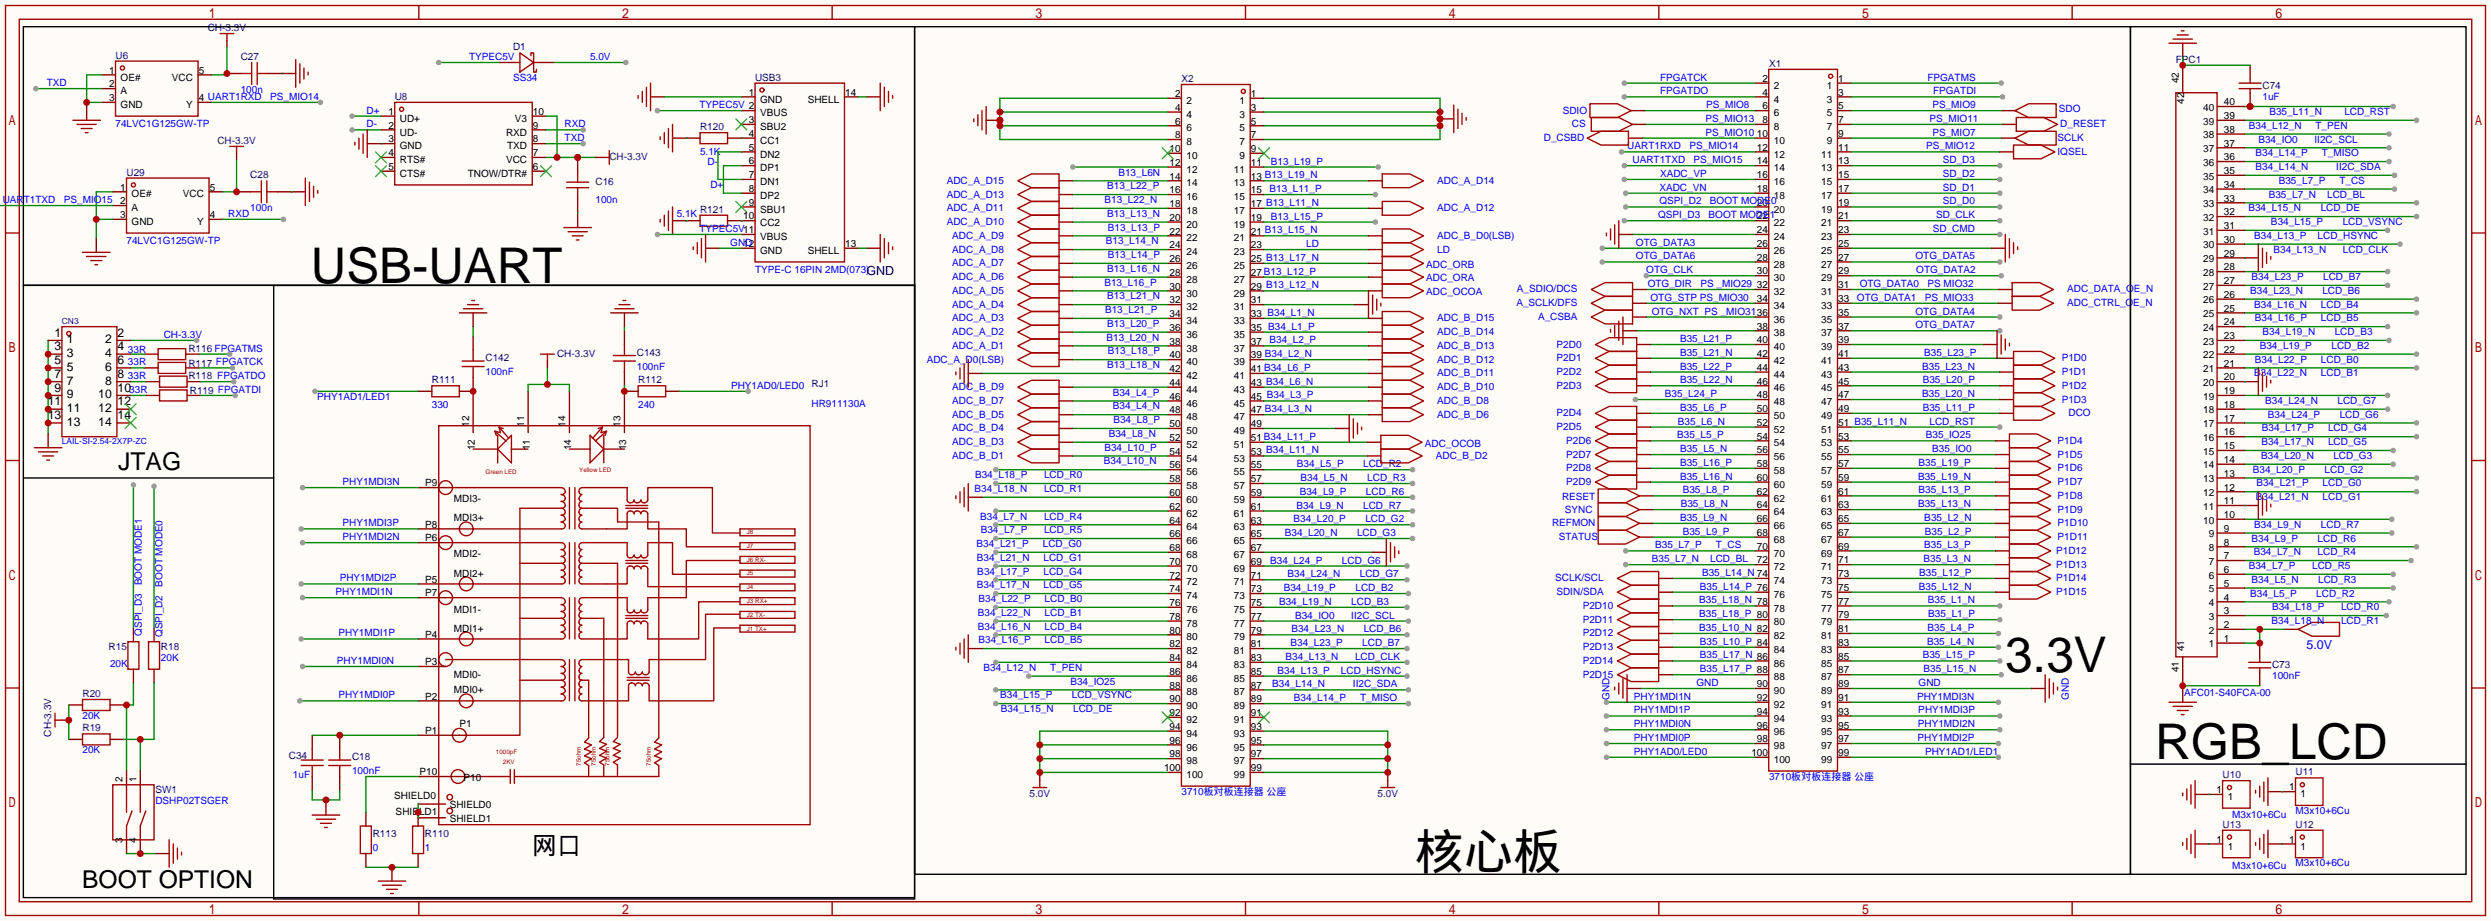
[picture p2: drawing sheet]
<svg xmlns="http://www.w3.org/2000/svg" width="460mm" height="170mm" viewBox="0 0 460 170" stroke-linecap="round" stroke-linejoin="round" font-family="sans-serif">
<defs><g id="words">
<g font-size="9.1">
<text x="57.4" y="52.2">USB-UART</text>
<text x="370.3" y="124.1">3.3V</text>
<text x="398" y="140.1">RGB_LCD</text>
<text x="261.3" y="160.5">核心板</text>
</g>
<g font-size="4.5">
<text x="21.8" y="86.8">JTAG</text>
<text x="98.3" y="157.6">网口</text>
<text x="15.2" y="163.9">BOOT OPTION</text>
</g>
<text font-size="2.3" fill="#000080" x="160" y="50.7">GND</text>
<text font-size="2.3" fill="#00f" x="426" y="119.8">5.0V</text>
<g font-size="2.2">
<text x="10.1" y="62.1">1</text>
<text x="10.1" y="64.7">3</text>
<text x="12.4" y="63.4">1</text>
<text x="12.4" y="65.9">3</text>
<text x="19.4" y="65.9">4</text>
<text x="19.4" y="63.4">2</text>
<text x="21.7" y="64.7">4</text>
<text x="21.7" y="62.1">2</text>
<text x="10.1" y="67.2">5</text>
<text x="10.1" y="69.7">7</text>
<text x="12.4" y="68.5">5</text>
<text x="12.4" y="71">7</text>
<text x="19.4" y="71">8</text>
<text x="19.4" y="68.5">6</text>
<text x="21.7" y="69.7">8</text>
<text x="21.7" y="67.2">6</text>
<text x="8.8" y="74.8">11</text>
<text x="8.8" y="77.4">13</text>
<text x="10.1" y="72.3">9</text>
<text x="12.4" y="73.6">9</text>
<text x="12.4" y="76.1">11</text>
<text x="18.2" y="76.1">12</text>
<text x="18.2" y="73.6">10</text>
<text x="21.7" y="77.4">14</text>
<text x="21.7" y="74.8">12</text>
<text x="21.7" y="72.3">10</text>
<text x="12.4" y="78.6">13</text>
<text x="18.2" y="78.6">14</text>
</g>
<g font-size="1.8" fill="#000080">
<text x="38.4" y="5.7">CH-3.3V</text>
<text x="21.3" y="10.8">U6</text>
<text x="44.4" y="11.1">C27</text>
<text x="94.7" y="9.3">D1</text>
<text x="401.8" y="11.6">FPC1</text>
<text x="139.4" y="14.9">USB3</text>
<text x="218.2" y="15.1">X2</text>
<text x="326.7" y="12.3">X1</text>
<text x="417.8" y="16.4">C74</text>
<text x="72.9" y="18.4">U8</text>
<text x="40.1" y="26.6">CH-3.3V</text>
<text x="112.5" y="29.6">CH-3.3V</text>
<text x="129.3" y="24">R120</text>
<text x="23.4" y="32.4">U29</text>
<text x="46.2" y="32.9">C28</text>
<text x="110" y="34.2">C16</text>
<text x="129.3" y="39.3">R121</text>
<text x="34.8" y="64.9">R116 FPGATMS</text>
<text x="102.9" y="65.9">CH-3.3V</text>
<text x="117.6" y="65.7">C143</text>
<text x="34.8" y="67.7">R117 FPGATCK</text>
<text x="34.8" y="70">R118 FPGATDO</text>
<text x="79.8" y="70.8">R111</text>
<text x="89.7" y="66.7">C142</text>
<text x="117.9" y="70.8">R112</text>
<text x="149.9" y="71.5">RJ1</text>
<text x="35.1" y="72.8">R119 FPGATDI</text>
<text x="20.1" y="120">R15</text>
<text x="29.7" y="120">R18</text>
<text x="419.6" y="123.3">C73</text>
<text x="15.2" y="128.7">R20</text>
<text x="9.4" y="136" transform="rotate(-90 9.4 136)">CH-3.3V</text>
<text x="15.2" y="135">R19</text>
<text x="53.3" y="140.1">C34</text>
<text x="65" y="140.4">C18</text>
<text x="410.5" y="143.7">U10</text>
<text x="423.9" y="143.2">U11</text>
<text x="28.7" y="146.5">SW1</text>
<text x="190.1" y="147.2">5.0V</text>
<text x="254.4" y="147.2">5.0V</text>
<text x="68.8" y="154.6">R113</text>
<text x="78.5" y="154.6">R110</text>
<text x="410.5" y="152.8">U13</text>
<text x="423.9" y="152.8">U12</text>
</g>
<g font-size="1.8" fill="#00f">
<text x="86.6" y="11.1">TYPEC5V</text>
<text x="109" y="11.1">5.0V</text>
<text x="8.6" y="15.9">TXD</text>
<text x="44.4" y="17.2">100n</text>
<text x="94.7" y="14.9">SS34</text>
<text x="306.6" y="14.9">FPGATCK</text>
<text x="306.6" y="17.4">FPGATDO</text>
<text x="355.9" y="14.9">FPGATMS</text>
<text x="357" y="17.4">FPGATDI</text>
<text x="21.3" y="23.5">74LVC1G125GW-TP</text>
<text x="49.9" y="18.4">PS_MIO14</text>
<text x="67.7" y="21">D+</text>
<text x="67.7" y="23.5">D-</text>
<text x="104.3" y="23.5">RXD</text>
<text x="129.2" y="20">TYPEC5V 2</text>
<text x="288.6" y="21">SDIO</text>
<text x="290.3" y="23.5">CS</text>
<text x="315" y="22.5">PS_MIO13</text>
<text x="315.1" y="20">PS_MIO8</text>
<text x="356.3" y="22.5">PS_MIO11</text>
<text x="356.9" y="20">PS_MIO9</text>
<text x="380.2" y="20.7">SDO</text>
<text x="380.5" y="23.5">D_RESET</text>
<text x="415.3" y="23.8">B34_L12_N</text>
<text x="417.8" y="18.4">1uF</text>
<text x="419.1" y="21.2">B35_L11_N</text>
<text x="427.6" y="23.8">T_PEN</text>
<text x="433" y="21.2">LCD_RST</text>
<text x="104.3" y="26.1">TXD</text>
<text x="129.3" y="28.6">5.1K</text>
<text x="285.1" y="26.1">D_CSBD</text>
<text x="300.5" y="27.6">UART1RXD</text>
<text x="312" y="27.6">PS_MIO14</text>
<text x="315" y="25">PS_MIO10</text>
<text x="355.7" y="27.6">PS_MIO12</text>
<text x="356.9" y="25">PS_MIO7</text>
<text x="380" y="26.1">SCLK</text>
<text x="380" y="28.6">IQSEL</text>
<text x="416.6" y="28.9">B34_L14_P</text>
<text x="417.1" y="26.3">B34_IO0</text>
<text x="427.4" y="26.3">II2C_SCL</text>
<text x="428.8" y="28.9">T_MISO</text>
<text x="130.6" y="30.4">D-</text>
<text x="131.2" y="34.7">D+</text>
<text x="174.8" y="33.9">ADC_A_D15</text>
<text x="204.5" y="34.9">B13_L22_P</text>
<text x="206.5" y="32.4">B13_L6N</text>
<text x="234.4" y="35.5">B13_L11_P</text>
<text x="234.7" y="30.4">B13_L19_P</text>
<text x="265.4" y="33.9">ADC_A_D14</text>
<text x="301.5" y="30.1">UART1TXD</text>
<text x="306.5" y="35.2">XADC_VN</text>
<text x="306.6" y="32.7">XADC_VP</text>
<text x="312.8" y="30.1">PS_MIO15</text>
<text x="358.8" y="30.1">SD_D3</text>
<text x="358.8" y="32.7">SD_D2</text>
<text x="358.8" y="35.2">SD_D1</text>
<text x="416.6" y="31.4">B34_L14_N</text>
<text x="420.8" y="33.9">B35_L7_P</text>
<text x="431.5" y="31.4">II2C_SDA</text>
<text x="432" y="33.9">T_CS</text>
<text x=".5" y="37.5">UART1TXD</text>
<text x="11.8" y="37.5">PS_MIO15</text>
<text x="42.2" y="40">RXD</text>
<text x="46.2" y="39">100n</text>
<text x="110" y="37.5">100n</text>
<text x="125" y="40">5.1K</text>
<text x="174.8" y="36.5">ADC_A_D13</text>
<text x="174.8" y="39">ADC_A_D11</text>
<text x="174.8" y="41.6">ADC_A_D10</text>
<text x="204" y="37.5">B13_L22_N</text>
<text x="204.5" y="40">B13_L13_N</text>
<text x="234.7" y="40.5">B13_L15_P</text>
<text x="265.4" y="39">ADC_A_D12</text>
<text x="306.2" y="40.3">QSPI_D3</text>
<text x="306.5" y="37.7">QSPI_D2</text>
<text x="315.5" y="40.3">BOOT MODE1</text>
<text x="315.8" y="37.7">BOOT MODE0</text>
<text x="357.6" y="40.3">SD_CLK</text>
<text x="358.8" y="37.7">SD_D0</text>
<text x="415.2" y="39">B34_L15_N</text>
<text x="419" y="36.5">B35_L7_N</text>
<text x="419.4" y="41.6">B34_L15_P</text>
<text x="428.6" y="39">LCD_DE</text>
<text x="429.8" y="36.5">LCD_BL</text>
<text x="432.7" y="41.6">LCD_VSYNC</text>
<text x="23.4" y="45.1">74LVC1G125GW-TP</text>
<text x="129.2" y="42.8">TYPEC5V11</text>
<text x="134.9" y="45.4">GND</text>
<text x="175.9" y="44.1">ADC_A_D9</text>
<text x="175.9" y="46.6">ADC_A_D8</text>
<text x="204.2" y="45.1">B13_L14_N</text>
<text x="204.6" y="42.6">B13_L13_P</text>
<text x="204.6" y="47.6">B13_L14_P</text>
<text x="241.2" y="45.6">LD</text>
<text x="265.4" y="46.6">LD</text>
<text x="265.4" y="44.1">ADC_B_D0(LSB)</text>
<text x="302.1" y="47.9">OTG_DATA6</text>
<text x="302.1" y="45.4">OTG_DATA3</text>
<text x="353.8" y="47.9">OTG_DATA5</text>
<text x="356.9" y="42.8">SD_CMD</text>
<text x="416.3" y="44.1">B34_L13_P</text>
<text x="419.9" y="46.6">B34_L13_N</text>
<text x="428" y="44.1">LCD_HSYNC</text>
<text x="432.7" y="46.6">LCD_CLK</text>
<text x="139.4" y="50.4">TYPE-C 16PIN 2MD(073)</text>
<text x="175.9" y="49.2">ADC_A_D7</text>
<text x="175.9" y="51.7">ADC_A_D6</text>
<text x="204" y="52.7">B13_L16_P</text>
<text x="204.5" y="50.2">B13_L16_N</text>
<text x="263.4" y="52">ADC_ORA</text>
<text x="263.4" y="49.4">ADC_ORB</text>
<text x="280.1" y="54">A_SDIO/DCS</text>
<text x="304" y="50.4">OTG_CLK</text>
<text x="304.3" y="53">OTG_DIR</text>
<text x="314" y="53">PS _MIO29</text>
<text x="343.4" y="53">OTG_DATA0</text>
<text x="353.9" y="50.4">OTG_DATA2</text>
<text x="356" y="53">PS MIO32</text>
<text x="381.8" y="54">ADC_DATA_OE_N</text>
<text x="415.8" y="51.7">B34_L23_P</text>
<text x="429" y="51.7">LCD_B7</text>
<text x="175.9" y="54.3">ADC_A_D5</text>
<text x="175.9" y="56.8">ADC_A_D4</text>
<text x="175.9" y="59.3">ADC_A_D3</text>
<text x="204.1" y="57.8">B13_L21_P</text>
<text x="204.5" y="55.3">B13_L21_N</text>
<text x="263.4" y="54.5">ADC_OCOA</text>
<text x="265.4" y="59.3">ADC_B_D15</text>
<text x="280" y="56.5">A_SCLK/DFS</text>
<text x="284" y="59.1">A_CSBA</text>
<text x="304.8" y="55.5">OTG_STP PS_MIO30</text>
<text x="305.1" y="58.1">OTG_NXT PS _MIO3136</text>
<text x="342.9" y="55.5">OTG_DATA1</text>
<text x="353.8" y="58.1">OTG_DATA4</text>
<text x="355.5" y="55.5">PS_MIO33</text>
<text x="381.8" y="56.5">ADC_CTRL_OE_N</text>
<text x="415.5" y="54.3">B34_L23_N</text>
<text x="416.3" y="56.8">B34_L16_N</text>
<text x="416.4" y="59.3">B34_L16_P</text>
<text x="428.6" y="56.8">LCD_B4</text>
<text x="428.6" y="59.3">LCD_B5</text>
<text x="428.9" y="54.3">LCD_B6</text>
<text x="23.6" y="65.2">33R</text>
<text x="30.2" y="62.4">CH-3.3V</text>
<text x="175.9" y="61.9">ADC_A_D2</text>
<text x="175.9" y="64.4">ADC_A_D1</text>
<text x="204.4" y="62.9">B13_L20_N</text>
<text x="204.5" y="60.3">B13_L20_P</text>
<text x="204.6" y="65.4">B13_L18_P</text>
<text x="234.5" y="63.4">B34_L2_P</text>
<text x="265.4" y="61.9">ADC_B_D14</text>
<text x="265.4" y="64.4">ADC_B_D13</text>
<text x="287.5" y="64.2">P2D0</text>
<text x="310.3" y="63.1">B35_L21_P</text>
<text x="310.3" y="65.7">B35_L21_N</text>
<text x="353.8" y="60.6">OTG_DATA7</text>
<text x="355.3" y="65.7">B35_L23_P</text>
<text x="417.3" y="64.4">B34_L19_P</text>
<text x="417.8" y="61.9">B34_L19_N</text>
<text x="430.6" y="64.4">LCD_B2</text>
<text x="431.2" y="61.9">LCD_B3</text>
<text x="23.6" y="67.5">33R</text>
<text x="23.6" y="70">33R</text>
<text x="89.7" y="69.2">100nF</text>
<text x="117.6" y="68.2">100nF</text>
<text x="135" y="71.8">PHY1AD0/LED0</text>
<text x="171.2" y="67">ADC_A_D0(LSB)</text>
<text x="204.5" y="68">B13_L18_N</text>
<text x="265.4" y="67">ADC_B_D12</text>
<text x="265.4" y="69.5">ADC_B_D11</text>
<text x="287.5" y="66.7">P2D1</text>
<text x="287.5" y="69.2">P2D2</text>
<text x="287.5" y="71.8">P2D3</text>
<text x="310.3" y="70.8">B35_L22_N</text>
<text x="310.3" y="68.2">B35_L22_P</text>
<text x="355" y="68.2">B35_L23_N</text>
<text x="355.1" y="70.8">B35_L20_P</text>
<text x="380.7" y="66.7">P1D0</text>
<text x="380.7" y="69.2">P1D1</text>
<text x="380.7" y="71.8">P1D2</text>
<text x="416.3" y="69.5">B34_L22_N</text>
<text x="416.4" y="67">B34_L22_P</text>
<text x="428.6" y="69.5">LCD_B1</text>
<text x="428.6" y="67">LCD_B0</text>
<text x="23.9" y="72.5">33R</text>
<text x="58.6" y="73.8">PHY1AD1/LED1</text>
<text x="79.8" y="75.3">330</text>
<text x="117.9" y="75.3">240</text>
<text x="149.9" y="75.1">HR911130A</text>
<text x="175.9" y="72">ADC_B_D9</text>
<text x="175.9" y="74.6">ADC_B_D7</text>
<text x="175.9" y="77.1">ADC_B_D5</text>
<text x="205.5" y="73">B34_L4_P</text>
<text x="205.5" y="75.6">B34_L4_N</text>
<text x="265.4" y="72">ADC_B_D10</text>
<text x="265.4" y="74.6">ADC_B_D8</text>
<text x="265.4" y="77.1">ADC_B_D6</text>
<text x="287.5" y="76.9">P2D4</text>
<text x="307.5" y="73.3">B35_L24_P</text>
<text x="310.3" y="75.8">B35_L6_P</text>
<text x="355" y="73.3">B35_L20_N</text>
<text x="355.1" y="75.8">B35_L11_P</text>
<text x="380.7" y="74.3">P1D3</text>
<text x="382" y="76.9">DCO</text>
<text x="418.3" y="74.6">B34_L24_N</text>
<text x="418.8" y="77.1">B34_L24_P</text>
<text x="431.7" y="74.6">LCD_G7</text>
<text x="432.1" y="77.1">LCD_G6</text>
<text x="175.9" y="79.7">ADC_B_D4</text>
<text x="175.9" y="82.2">ADC_B_D3</text>
<text x="204" y="83.2">B34_L10_P</text>
<text x="204.8" y="80.7">B34_L8_N</text>
<text x="205.6" y="78.1">B34_L8_P</text>
<text x="263.1" y="82.4">ADC_OCOB</text>
<text x="287.5" y="79.4">P2D5</text>
<text x="289.3" y="81.9">P2D6</text>
<text x="309.8" y="80.9">B35_L5_P</text>
<text x="309.9" y="78.4">B35_L6_N</text>
<text x="310.3" y="83.5">B35_L5_N</text>
<text x="355.7" y="80.9">B35_IO25</text>
<text x="356.3" y="78.4">LCD_RST</text>
<text x="356.8" y="83.5">B35_IO0</text>
<text x="380" y="81.9">P1D4</text>
<text x="417.6" y="82.2">B34_L17_N</text>
<text x="417.7" y="79.7">B34_L17_P</text>
<text x="429.9" y="82.2">LCD_G5</text>
<text x="429.9" y="79.7">LCD_G4</text>
<text x="63.2" y="89.6">PHY1MDI3N</text>
<text x="175.9" y="84.7">ADC_B_D1</text>
<text x="180.1" y="88.3">B34_L18_P</text>
<text x="192.8" y="88.3">LCD_R0</text>
<text x="203.9" y="85.7">B34_L10_N</text>
<text x="239.5" y="86.3">B34_L5_P</text>
<text x="240.2" y="88.8">B34_L5_N</text>
<text x="251.7" y="86.3">LCD_R2</text>
<text x="252.5" y="88.8">LCD_R3</text>
<text x="265.2" y="84.7">ADC_B_D2</text>
<text x="289.3" y="84.5">P2D7</text>
<text x="289.3" y="87">P2D8</text>
<text x="289.3" y="89.6">P2D9</text>
<text x="310.3" y="86">B35_L16_P</text>
<text x="310.3" y="88.5">B35_L16_N</text>
<text x="354.2" y="88.5">B35_L19_N</text>
<text x="354.3" y="86">B35_L19_P</text>
<text x="380" y="84.5">P1D5</text>
<text x="380" y="87">P1D6</text>
<text x="380" y="89.6">P1D7</text>
<text x="416.1" y="87.3">B34_L20_P</text>
<text x="416.7" y="89.8">B34_L21_P</text>
<text x="417.6" y="84.7">B34_L20_N</text>
<text x="428.9" y="89.8">LCD_G0</text>
<text x="429.3" y="87.3">LCD_G2</text>
<text x="430.9" y="84.7">LCD_G3</text>
<text x="180" y="90.8">B34_L18_N</text>
<text x="181" y="95.9">B34_L7_N</text>
<text x="192.8" y="95.9">LCD_R4</text>
<text x="192.8" y="90.8">LCD_R1</text>
<text x="239.4" y="93.9">B34_L9_N</text>
<text x="240" y="91.3">B34_L9_P</text>
<text x="251.7" y="93.9">LCD_R7</text>
<text x="252.3" y="91.3">LCD_R6</text>
<text x="288.5" y="92.4">RESET</text>
<text x="289" y="94.6">SYNC</text>
<text x="310.4" y="93.6">B35_L8_N</text>
<text x="310.8" y="91.1">B35_L8_P</text>
<text x="354.2" y="93.6">B35_L13_N</text>
<text x="354.3" y="91.1">B35_L13_P</text>
<text x="380" y="92.1">P1D8</text>
<text x="380" y="94.6">P1D9</text>
<text x="416.6" y="92.4">B34_L21_N</text>
<text x="428.9" y="92.4">LCD_G1</text>
<text x="63.2" y="97.2">PHY1MDI3P</text>
<text x="63.2" y="99.7">PHY1MDI2N</text>
<text x="180.4" y="101">B34_L21_P</text>
<text x="181.1" y="98.4">B34_L7_P</text>
<text x="192.6" y="101">LCD_G0</text>
<text x="192.8" y="98.4">LCD_R5</text>
<text x="237.3" y="99">B34_L20_N</text>
<text x="238.9" y="96.4">B34_L20_P</text>
<text x="250.6" y="99">LCD_G3</text>
<text x="252.1" y="96.4">LCD_G2</text>
<text x="286.6" y="97.2">REFMON</text>
<text x="287.9" y="99.7">STATUS</text>
<text x="305.7" y="101.2">B35_L7_P</text>
<text x="310.3" y="96.2">B35_L9_N</text>
<text x="310.8" y="98.7">B35_L9_P</text>
<text x="316.9" y="101.2">T_CS</text>
<text x="355.4" y="101.2">B35_L3_P</text>
<text x="355.4" y="96.2">B35_L2_N</text>
<text x="355.5" y="98.7">B35_L2_P</text>
<text x="380" y="97.2">P1D10</text>
<text x="380" y="99.7">P1D11</text>
<text x="415.8" y="100">B34_L9_P</text>
<text x="416.3" y="97.4">B34_L9_N</text>
<text x="428" y="100">LCD_R6</text>
<text x="428.6" y="97.4">LCD_R7</text>
<text x="62.7" y="107.3">PHY1MDI2P</text>
<text x="180.4" y="103.5">B34_L21_N</text>
<text x="180.5" y="106.1">B34_L17_P</text>
<text x="192.7" y="103.5">LCD_G1</text>
<text x="192.7" y="106.1">LCD_G4</text>
<text x="234.6" y="104">B34_L24_P</text>
<text x="237.8" y="106.6">B34_L24_N</text>
<text x="247.8" y="104">LCD_G6</text>
<text x="251.1" y="106.6">LCD_G7</text>
<text x="287.2" y="107.3">SCLK/SCL</text>
<text x="305.1" y="103.8">B35_L7_N</text>
<text x="314.3" y="106.3">B35_L14_N 74</text>
<text x="315.8" y="103.8">LCD_BL</text>
<text x="354.5" y="106.3">B35_L12_P</text>
<text x="355.3" y="103.8">B35_L3_N</text>
<text x="379.7" y="102.3">P1D12</text>
<text x="379.7" y="107.3">P1D14</text>
<text x="379.7" y="104.8">P1D13</text>
<text x="415.3" y="105.1">B34_L7_P</text>
<text x="415.8" y="107.6">B34_L5_N</text>
<text x="416.2" y="102.5">B34_L7_N</text>
<text x="427" y="105.1">LCD_R5</text>
<text x="428" y="102.5">LCD_R4</text>
<text x="428.1" y="107.6">LCD_R3</text>
<text x="26.2" y="108.1" transform="rotate(-90 26.2 108.1)">BOOT MODE1</text>
<text x="30" y="108.3" transform="rotate(-90 30 108.3)">BOOT MODE0</text>
<text x="62" y="109.9">PHY1MDI1N</text>
<text x="180.4" y="108.6">B34_L17_N</text>
<text x="180.6" y="113.7">B34_L22_N</text>
<text x="180.7" y="111.1">B34_L22_P</text>
<text x="192.7" y="108.6">LCD_G5</text>
<text x="192.9" y="113.7">LCD_B1</text>
<text x="192.9" y="111.1">LCD_B0</text>
<text x="236.2" y="111.7">B34_L19_N</text>
<text x="237.1" y="109.1">B34_L19_P</text>
<text x="249.6" y="111.7">LCD_B3</text>
<text x="250.3" y="109.1">LCD_B2</text>
<text x="287.4" y="109.9">SDIN/SDA</text>
<text x="292.3" y="112.4">P2D10</text>
<text x="313.8" y="113.9">B35_L18_P 80</text>
<text x="313.8" y="111.4">B35_L18_N 78</text>
<text x="313.9" y="108.9">B35_L14_P 76</text>
<text x="354.4" y="108.9">B35_L12_N</text>
<text x="356" y="111.4">B35_L1_N</text>
<text x="356.1" y="113.9">B35_L1_P</text>
<text x="379.7" y="109.9">P1D15</text>
<text x="415.5" y="110.1">B34_L5_P</text>
<text x="419.6" y="112.7">B34_L18_P</text>
<text x="427.8" y="110.1">LCD_R2</text>
<text x="432.3" y="112.7">LCD_R0</text>
<text x="26.2" y="117.4" transform="rotate(-90 26.2 117.4)">QSPI_D3</text>
<text x="30" y="117.7" transform="rotate(-90 30 117.7)">QSPI_D2</text>
<text x="62.5" y="117.5">PHY1MDI1P</text>
<text x="180.6" y="116.2">B34_L16_N</text>
<text x="180.7" y="118.8">B34_L16_P</text>
<text x="192.9" y="116.2">LCD_B4</text>
<text x="192.9" y="118.8">LCD_B5</text>
<text x="238.3" y="119.3">B34_L23_P</text>
<text x="238.5" y="116.7">B34_L23_N</text>
<text x="239.2" y="114.2">B34_IO0</text>
<text x="249.5" y="114.2">II2C_SCL</text>
<text x="251.6" y="119.3">LCD_B7</text>
<text x="251.8" y="116.7">LCD_B6</text>
<text x="292.3" y="115">P2D11</text>
<text x="292.3" y="117.5">P2D12</text>
<text x="313.8" y="116.5">B35_L10_N 82</text>
<text x="313.9" y="119">B35_L10_P 84</text>
<text x="355.9" y="119">B35_L4_N</text>
<text x="356" y="116.5">B35_L4_P</text>
<text x="419.5" y="115.2">B34_L18_N</text>
<text x="432.3" y="115.2">LCD_R1</text>
<text x="20.3" y="123.1">20K</text>
<text x="29.7" y="122.1">20K</text>
<text x="62.2" y="122.6">PHY1MDI0N</text>
<text x="181.6" y="123.8">B34_L12_N</text>
<text x="193.9" y="123.8">T_PEN</text>
<text x="235.9" y="124.4">B34_L13_P</text>
<text x="237.4" y="121.8">B34_L13_N</text>
<text x="247.6" y="124.4">LCD_HSYNC</text>
<text x="250.3" y="121.8">LCD_CLK</text>
<text x="292.3" y="120">P2D13</text>
<text x="292.3" y="122.6">P2D14</text>
<text x="292.3" y="125.1">P2D15</text>
<text x="313.9" y="121.6">B35_L17_N 86</text>
<text x="313.9" y="124.1">B35_L17_P 88</text>
<text x="355.1" y="121.6">B35_L15_P</text>
<text x="355.2" y="124.1">B35_L15_N</text>
<text x="419.6" y="125.4">100nF</text>
<text x="62.5" y="128.9">PHY1MDI0P</text>
<text x="184.7" y="128.9">B34_L15_P</text>
<text x="184.8" y="131.5">B34_L15_N</text>
<text x="197.7" y="126.4">B34_IO25</text>
<text x="198" y="128.9">LCD_VSYNC</text>
<text x="198.2" y="131.5">LCD_DE</text>
<text x="235" y="126.9">B34_L14_N</text>
<text x="239" y="129.4">B34_L14_P</text>
<text x="249.9" y="126.9">II2C_SDA</text>
<text x="251.2" y="129.4">T_MISO</text>
<text x="297.2" y="129.2" transform="rotate(-90 297.2 129.2)">GND</text>
<text x="301.8" y="129.2">PHY1MDI1N</text>
<text x="301.8" y="131.7">PHY1MDI1P</text>
<text x="313.3" y="126.6">GND</text>
<text x="354" y="129.2">PHY1MDI3N</text>
<text x="354.3" y="131.7">PHY1MDI3P</text>
<text x="354.3" y="126.6">GND</text>
<text x="382.1" y="129.2" transform="rotate(-90 382.1 129.2)">GND</text>
<text x="403.4" y="128.4">AFC01-S40FCA-00</text>
<text x="15.2" y="132.7">20K</text>
<text x="301.8" y="134.3">PHY1MDI0N</text>
<text x="301.8" y="136.8">PHY1MDI0P</text>
<text x="354.1" y="136.8">PHY1MDI2P</text>
<text x="354.2" y="134.3">PHY1MDI2N</text>
<text x="15.2" y="139.1">20K</text>
<text x="54.1" y="143.7">1uF</text>
<text x="65" y="142.9">100nF</text>
<text x="301.8" y="139.3">PHY1AD0/LED0</text>
<text x="326.7" y="143.9">3710板对板连接器 公座</text>
<text x="355.5" y="139.3">PHY1AD1/LED1</text>
<text x="28.7" y="148.5">DSHP02TSGER</text>
<text x="218.2" y="146.7">3710板对板连接器 公座</text>
<text x="412.2" y="151">M3x10+6Cu</text>
<text x="423.9" y="150.3">M3x10+6Cu</text>
<text x="68.8" y="157.1">0</text>
<text x="78.5" y="157.1">1</text>
<text x="412.2" y="160.4">M3x10+6Cu</text>
<text x="423.9" y="159.9">M3x10+6Cu</text>
</g>
<g font-size="1.8">
<text x="20.2" y="13.6">1</text>
<text x="20.2" y="16.1">2</text>
<text x="22.3" y="14.9">OE#</text>
<text x="22.3" y="17.4">A</text>
<text x="31.7" y="14.9">VCC</text>
<text x="36.7" y="13.6">5</text>
<text x="138.3" y="17.7">1</text>
<text x="156.1" y="17.7">14</text>
<text x="217" y="17.9">2</text>
<text x="231" y="17.9">1</text>
<text x="325.5" y="17.7">4</text>
<text x="325.5" y="15.1">2</text>
<text x="327.6" y="16.4">2</text>
<text x="337.4" y="16.4">1</text>
<text x="339.5" y="15.1">1</text>
<text x="339.5" y="17.7">3</text>
<text x="402.4" y="15.4" transform="rotate(-90 402.4 15.4)">42</text>
<text x="20.2" y="18.7">3</text>
<text x="22.3" y="19.9">GND</text>
<text x="34.4" y="19.9">Y</text>
<text x="36.7" y="18.7">4 UART1RXD</text>
<text x="71.7" y="21.2">1</text>
<text x="71.7" y="23.8">2</text>
<text x="73.8" y="22.5">UD+</text>
<text x="95.1" y="22.5">V3</text>
<text x="98.4" y="23.8">9</text>
<text x="98.4" y="21.2">10</text>
<text x="138.3" y="22.7">3</text>
<text x="140.4" y="18.9">GND</text>
<text x="140.4" y="21.5">VBUS</text>
<text x="149.2" y="18.9">SHELL</text>
<text x="217" y="23">6</text>
<text x="217" y="20.5">4</text>
<text x="219.1" y="21.7">4</text>
<text x="219.1" y="19.2">2</text>
<text x="228.9" y="19.2">1</text>
<text x="228.9" y="21.7">3</text>
<text x="231" y="20.5">3</text>
<text x="231" y="23">5</text>
<text x="325.5" y="22.7">8</text>
<text x="325.5" y="20.2">6</text>
<text x="327.6" y="21.5">6</text>
<text x="327.6" y="18.9">4</text>
<text x="337.4" y="18.9">3</text>
<text x="337.4" y="21.5">5</text>
<text x="339.5" y="20.2">5</text>
<text x="339.5" y="22.7">7</text>
<text x="403.4" y="19.2" transform="rotate(-90 403.4 19.2)">42</text>
<text x="406.9" y="23">39</text>
<text x="406.9" y="20.5">40</text>
<text x="410.7" y="22">39</text>
<text x="410.7" y="19.4">40</text>
<text x="71.7" y="26.3">3</text>
<text x="71.7" y="28.8">4</text>
<text x="73.8" y="25">UD-</text>
<text x="73.8" y="27.6">GND</text>
<text x="93.5" y="25">RXD</text>
<text x="93.7" y="27.6">TXD</text>
<text x="98.4" y="28.8">7</text>
<text x="98.4" y="26.3">8</text>
<text x="138.3" y="25.3">4</text>
<text x="138.3" y="27.8">5</text>
<text x="140.4" y="24">SBU2</text>
<text x="140.4" y="26.5">CC1</text>
<text x="140.4" y="29.1">DN2</text>
<text x="216" y="28.1">10</text>
<text x="217" y="25.5">8</text>
<text x="219.1" y="29.3">10</text>
<text x="219.1" y="26.8">8</text>
<text x="219.1" y="24.3">6</text>
<text x="228.9" y="24.3">5</text>
<text x="228.9" y="26.8">7</text>
<text x="228.9" y="29.3">9</text>
<text x="231" y="25.5">7</text>
<text x="231" y="28.1">9</text>
<text x="324.5" y="27.8">12</text>
<text x="324.5" y="25.3">10</text>
<text x="327.6" y="29.1">12</text>
<text x="327.6" y="26.5">10</text>
<text x="327.6" y="24">8</text>
<text x="336.3" y="29.1">11</text>
<text x="337.4" y="24">7</text>
<text x="337.4" y="26.5">9</text>
<text x="339.5" y="25.3">9</text>
<text x="339.5" y="27.8">11</text>
<text x="406.9" y="28.1">37</text>
<text x="406.9" y="25.5">38</text>
<text x="410.7" y="29.6">36</text>
<text x="410.7" y="27.1">37</text>
<text x="410.7" y="24.5">38</text>
<text x="22.2" y="35.2">1</text>
<text x="38.7" y="35.2">5</text>
<text x="71.7" y="31.4">5</text>
<text x="73.8" y="30.1">RTS#</text>
<text x="73.8" y="32.6">CTS#</text>
<text x="86.4" y="32.6">TNOW/DTR#</text>
<text x="93.5" y="30.1">VCC</text>
<text x="98.4" y="31.4">6</text>
<text x="138.3" y="30.4">6</text>
<text x="138.3" y="32.9">7</text>
<text x="138.3" y="35.4">8</text>
<text x="140.4" y="31.6">DP1</text>
<text x="140.4" y="34.2">DN1</text>
<text x="216" y="35.7">16</text>
<text x="216" y="33.2">14</text>
<text x="216" y="30.6">12</text>
<text x="219.1" y="34.4">14</text>
<text x="219.1" y="31.9">12</text>
<text x="227.9" y="31.9">11</text>
<text x="227.9" y="34.4">13</text>
<text x="231" y="30.6">11</text>
<text x="231" y="33.2">13 B13_L19_N</text>
<text x="231" y="35.7">15</text>
<text x="324.5" y="35.4">18</text>
<text x="324.5" y="32.9">16</text>
<text x="324.5" y="30.4">14</text>
<text x="327.6" y="34.2">16</text>
<text x="327.6" y="31.6">14</text>
<text x="336.3" y="31.6">13</text>
<text x="336.3" y="34.2">15</text>
<text x="339.5" y="30.4">13</text>
<text x="339.5" y="32.9">15</text>
<text x="339.5" y="35.4">17</text>
<text x="406.9" y="35.7">34</text>
<text x="406.9" y="33.2">35</text>
<text x="406.9" y="30.6">36</text>
<text x="410.7" y="34.7">34</text>
<text x="410.7" y="32.1">35</text>
<text x="22.2" y="37.7">2</text>
<text x="22.2" y="40.3">3</text>
<text x="24.3" y="36.5">OE#</text>
<text x="24.3" y="39">A</text>
<text x="24.3" y="41.5">GND</text>
<text x="33.8" y="36.5">VCC</text>
<text x="36.4" y="41.5">Y</text>
<text x="38.7" y="40.3">4</text>
<text x="137.3" y="40.5">10</text>
<text x="138.3" y="38">9</text>
<text x="140.4" y="36.7">DP2</text>
<text x="140.4" y="39.2">SBU1</text>
<text x="140.4" y="41.8">CC2</text>
<text x="216" y="40.8">20</text>
<text x="216" y="38.2">18</text>
<text x="219.1" y="39.5">18</text>
<text x="219.1" y="37">16</text>
<text x="227.9" y="37">15</text>
<text x="227.9" y="39.5">17</text>
<text x="231" y="38.2">17 B13_L11_N</text>
<text x="231" y="40.8">19</text>
<text x="324.5" y="40.5">22</text>
<text x="324.5" y="38">20</text>
<text x="327.6" y="41.8">22</text>
<text x="327.6" y="39.2">20</text>
<text x="327.6" y="36.7">18</text>
<text x="336.3" y="36.7">17</text>
<text x="336.3" y="39.2">19</text>
<text x="336.3" y="41.8">21</text>
<text x="339.5" y="38">19</text>
<text x="339.5" y="40.5">21</text>
<text x="406.9" y="40.8">32</text>
<text x="406.9" y="38.2">33</text>
<text x="410.7" y="39.8">32</text>
<text x="410.7" y="37.2">33</text>
<text x="137.3" y="45.6">12</text>
<text x="140.4" y="44.3">VBUS</text>
<text x="140.4" y="46.9">GND</text>
<text x="149.2" y="46.9">SHELL</text>
<text x="156.1" y="45.6">13</text>
<text x="216" y="45.9">24</text>
<text x="216" y="43.3">22</text>
<text x="219.1" y="47.1">24</text>
<text x="219.1" y="44.6">22</text>
<text x="219.1" y="42">20</text>
<text x="227.9" y="42">19</text>
<text x="227.9" y="44.6">21</text>
<text x="227.9" y="47.1">23</text>
<text x="231" y="43.3">21 B13_L15_N</text>
<text x="231" y="45.9">23</text>
<text x="324.5" y="45.6">26</text>
<text x="324.5" y="43.1">24</text>
<text x="327.6" y="46.9">26</text>
<text x="327.6" y="44.3">24</text>
<text x="336.3" y="44.3">23</text>
<text x="336.3" y="46.9">25</text>
<text x="339.5" y="43.1">23</text>
<text x="339.5" y="45.6">25</text>
<text x="406.9" y="45.9">30</text>
<text x="406.9" y="43.3">31</text>
<text x="410.7" y="44.8">30</text>
<text x="410.7" y="47.4">29</text>
<text x="410.7" y="42.3">31</text>
<text x="216" y="53.5">30</text>
<text x="216" y="50.9">28</text>
<text x="216" y="48.4">26</text>
<text x="219.1" y="52.2">28</text>
<text x="219.1" y="49.7">26</text>
<text x="227.9" y="49.7">25</text>
<text x="227.9" y="52.2">27</text>
<text x="231" y="48.4">25 B13_L17_N</text>
<text x="231" y="50.9">27 B13_L12_P</text>
<text x="231" y="53.5">29 B13_L12_N</text>
<text x="324.5" y="53.2">32</text>
<text x="324.5" y="50.7">30</text>
<text x="324.5" y="48.1">28</text>
<text x="327.6" y="51.9">30</text>
<text x="327.6" y="49.4">28</text>
<text x="336.3" y="49.4">27</text>
<text x="336.3" y="51.9">29</text>
<text x="339.5" y="48.1">27</text>
<text x="339.5" y="50.7">29</text>
<text x="339.5" y="53.2">31</text>
<text x="406.9" y="53.5">27</text>
<text x="406.9" y="50.9">28</text>
<text x="406.9" y="48.4">29</text>
<text x="410.7" y="52.5">27</text>
<text x="410.7" y="49.9">28</text>
<text x="216" y="58.6">34</text>
<text x="216" y="56">32</text>
<text x="219.1" y="59.8">34</text>
<text x="219.1" y="57.3">32</text>
<text x="219.1" y="54.7">30</text>
<text x="227.9" y="54.7">29</text>
<text x="227.9" y="57.3">31</text>
<text x="227.9" y="59.8">33</text>
<text x="231" y="56">31</text>
<text x="231" y="58.6">33 B34_L1_N</text>
<text x="324.5" y="55.8">34</text>
<text x="327.6" y="59.6">36</text>
<text x="327.6" y="57">34</text>
<text x="327.6" y="54.5">32</text>
<text x="336.3" y="54.5">31</text>
<text x="336.3" y="57">33</text>
<text x="336.3" y="59.6">35</text>
<text x="339.5" y="55.8">33</text>
<text x="339.5" y="58.3">35</text>
<text x="406.9" y="58.6">25</text>
<text x="406.9" y="56">26</text>
<text x="410.7" y="57.5">25</text>
<text x="410.7" y="55">26</text>
<text x="216" y="63.6">38</text>
<text x="216" y="61.1">36</text>
<text x="219.1" y="64.9">38</text>
<text x="219.1" y="62.4">36</text>
<text x="227.9" y="62.4">35</text>
<text x="227.9" y="64.9">37</text>
<text x="231" y="61.1">35 B34_L1_P</text>
<text x="231" y="63.6">37</text>
<text x="324.5" y="65.9">42</text>
<text x="324.5" y="63.4">40</text>
<text x="324.5" y="60.8">38</text>
<text x="327.6" y="64.6">40</text>
<text x="327.6" y="62.1">38</text>
<text x="336.3" y="62.1">37</text>
<text x="336.3" y="64.6">39</text>
<text x="339.5" y="60.8">37</text>
<text x="339.5" y="63.4">39</text>
<text x="339.5" y="65.9">41</text>
<text x="406.9" y="63.6">23</text>
<text x="406.9" y="61.1">24</text>
<text x="410.7" y="65.2">22</text>
<text x="410.7" y="62.6">23</text>
<text x="410.7" y="60.1">24</text>
<text x="216" y="71.3">44</text>
<text x="216" y="68.7">42</text>
<text x="216" y="66.2">40</text>
<text x="219.1" y="70">42</text>
<text x="219.1" y="67.4">40</text>
<text x="227.9" y="67.4">39</text>
<text x="227.9" y="70">41</text>
<text x="231" y="66.2">39 B34_L2_N</text>
<text x="231" y="68.7">41 B34_L6_P</text>
<text x="231" y="71.3">43 B34_L6_N</text>
<text x="324.5" y="71">46</text>
<text x="324.5" y="68.5">44</text>
<text x="327.6" y="69.7">44</text>
<text x="327.6" y="67.2">42</text>
<text x="336.3" y="67.2">41</text>
<text x="336.3" y="69.7">43</text>
<text x="339.5" y="68.5">43</text>
<text x="339.5" y="71">45</text>
<text x="406.9" y="71.3">20</text>
<text x="406.9" y="68.7">21</text>
<text x="406.9" y="66.2">22</text>
<text x="410.7" y="70.2">20</text>
<text x="410.7" y="67.7">21</text>
<text x="216" y="76.3">48</text>
<text x="216" y="73.8">46</text>
<text x="219.1" y="77.6">48</text>
<text x="219.1" y="75.1">46</text>
<text x="219.1" y="72.5">44</text>
<text x="227.9" y="72.5">43</text>
<text x="227.9" y="75.1">45</text>
<text x="227.9" y="77.6">47</text>
<text x="231" y="73.8">45 B34_L3_P</text>
<text x="231" y="76.3">47 B34_L3_N</text>
<text x="324.5" y="76.1">50</text>
<text x="324.5" y="73.5">48</text>
<text x="327.6" y="77.3">50</text>
<text x="327.6" y="74.8">48</text>
<text x="327.6" y="72.3">46</text>
<text x="336.3" y="72.3">45</text>
<text x="336.3" y="74.8">47</text>
<text x="336.3" y="77.3">49</text>
<text x="339.5" y="73.5">47</text>
<text x="339.5" y="76.1">49</text>
<text x="406.9" y="76.3">18</text>
<text x="406.9" y="73.8">19</text>
<text x="410.7" y="77.9">17</text>
<text x="410.7" y="75.3">18</text>
<text x="410.7" y="72.8">19</text>
<text x="86.7" y="78.8" transform="rotate(-90 86.7 78.8)">12</text>
<text x="87.7" y="83.2" transform="rotate(-90 87.7 83.2)">12</text>
<text x="96.8" y="78.8" transform="rotate(-90 96.8 78.8)">11</text>
<text x="97.8" y="83.2" transform="rotate(-90 97.8 83.2)">11</text>
<text x="104.4" y="78.8" transform="rotate(-90 104.4 78.8)">14</text>
<text x="105.5" y="83.2" transform="rotate(-90 105.5 83.2)">14</text>
<text x="114.6" y="78.8" transform="rotate(-90 114.6 78.8)">13</text>
<text x="115.6" y="83.2" transform="rotate(-90 115.6 83.2)">13</text>
<text x="216" y="84">54</text>
<text x="216" y="81.4">52</text>
<text x="216" y="78.9">50</text>
<text x="219.1" y="82.7">52</text>
<text x="219.1" y="80.1">50</text>
<text x="227.9" y="80.1">49</text>
<text x="227.9" y="82.7">51</text>
<text x="231" y="78.9">49</text>
<text x="231" y="81.4">51 B34_L11_P</text>
<text x="231" y="84">53 B34_L11_N</text>
<text x="324.5" y="83.7">56</text>
<text x="324.5" y="81.2">54</text>
<text x="324.5" y="78.6">52</text>
<text x="327.6" y="82.4">54</text>
<text x="327.6" y="79.9">52</text>
<text x="336.3" y="79.9">51</text>
<text x="336.3" y="82.4">53</text>
<text x="339.5" y="78.6">51 B35_L11_N</text>
<text x="339.5" y="81.2">53</text>
<text x="339.5" y="83.7">55</text>
<text x="406.9" y="84">15</text>
<text x="406.9" y="81.4">16</text>
<text x="406.9" y="78.9">17</text>
<text x="410.7" y="82.9">15</text>
<text x="410.7" y="80.4">16</text>
<text x="78.5" y="89.8">P9</text>
<text x="216" y="89">58</text>
<text x="216" y="86.5">56</text>
<text x="219.1" y="87.8">56</text>
<text x="219.1" y="85.2">54</text>
<text x="227.9" y="85.2">53</text>
<text x="227.9" y="87.8">55</text>
<text x="231" y="86.5">55</text>
<text x="231" y="89">57</text>
<text x="324.5" y="88.8">60</text>
<text x="324.5" y="86.2">58</text>
<text x="327.6" y="87.5">58</text>
<text x="327.6" y="85">56</text>
<text x="336.3" y="85">55</text>
<text x="336.3" y="87.5">57</text>
<text x="339.5" y="86.2">57</text>
<text x="339.5" y="88.8">59</text>
<text x="406.9" y="89">13</text>
<text x="406.9" y="86.5">14</text>
<text x="410.7" y="88">13</text>
<text x="410.7" y="85.5">14</text>
<text x="83.8" y="92.6">MDI3-</text>
<text x="216" y="94.1">62</text>
<text x="216" y="91.6">60</text>
<text x="219.1" y="95.4">62</text>
<text x="219.1" y="92.8">60</text>
<text x="219.1" y="90.3">58</text>
<text x="227.9" y="90.3">57</text>
<text x="227.9" y="92.8">59</text>
<text x="227.9" y="95.4">61</text>
<text x="231" y="91.6">59</text>
<text x="231" y="94.1">61</text>
<text x="324.5" y="93.9">64</text>
<text x="324.5" y="91.3">62</text>
<text x="327.6" y="95.1">64</text>
<text x="327.6" y="92.6">62</text>
<text x="327.6" y="90">60</text>
<text x="336.3" y="90">59</text>
<text x="336.3" y="92.6">61</text>
<text x="336.3" y="95.1">63</text>
<text x="339.5" y="91.3">61</text>
<text x="339.5" y="93.9">63</text>
<text x="406.9" y="94.1">11</text>
<text x="406.9" y="91.6">12</text>
<text x="410.7" y="95.6">10</text>
<text x="410.7" y="93.1">11</text>
<text x="410.7" y="90.6">12</text>
<text x="78.5" y="100">P6</text>
<text x="78.5" y="97.4">P8</text>
<text x="83.8" y="96.1">MDI3+</text>
<text x="216" y="101.7">68</text>
<text x="216" y="99.2">66</text>
<text x="216" y="96.7">64</text>
<text x="219.1" y="100.5">66</text>
<text x="219.1" y="97.9">64</text>
<text x="227.9" y="97.9">63</text>
<text x="227.9" y="100.5">65</text>
<text x="231" y="96.7">63</text>
<text x="231" y="99.2">65</text>
<text x="231" y="101.7">67</text>
<text x="324.5" y="101.5">70</text>
<text x="324.5" y="98.9">68</text>
<text x="324.5" y="96.4">66</text>
<text x="327.6" y="100.2">68</text>
<text x="327.6" y="97.7">66</text>
<text x="336.3" y="97.7">65</text>
<text x="336.3" y="100.2">67</text>
<text x="339.5" y="96.4">65</text>
<text x="339.5" y="98.9">67</text>
<text x="339.5" y="101.5">69</text>
<text x="406.9" y="96.7">10</text>
<text x="407.9" y="101.7">8</text>
<text x="407.9" y="99.2">9</text>
<text x="410.7" y="100.7">8</text>
<text x="410.7" y="98.2">9</text>
<text x="78.5" y="107.6">P5</text>
<text x="83.8" y="102.7">MDI2-</text>
<text x="83.8" y="106.6">MDI2+</text>
<text x="216" y="106.8">72</text>
<text x="216" y="104.3">70</text>
<text x="219.1" y="105.5">70</text>
<text x="219.1" y="103">68</text>
<text x="227.9" y="103">67</text>
<text x="227.9" y="105.5">69</text>
<text x="231" y="104.3">69</text>
<text x="231" y="106.8">71</text>
<text x="324.5" y="104">72</text>
<text x="327.6" y="107.8">74</text>
<text x="327.6" y="105.3">72</text>
<text x="327.6" y="102.7">70</text>
<text x="336.3" y="102.7">69</text>
<text x="336.3" y="105.3">71</text>
<text x="336.3" y="107.8">73</text>
<text x="339.5" y="104">71</text>
<text x="339.5" y="106.6">73</text>
<text x="407.9" y="106.8">6</text>
<text x="407.9" y="104.3">7</text>
<text x="410.7" y="105.8">6</text>
<text x="410.7" y="103.3">7</text>
<text x="78.5" y="110.1">P7</text>
<text x="83.8" y="113.2">MDI1-</text>
<text x="216" y="111.9">76</text>
<text x="216" y="109.4">74</text>
<text x="219.1" y="113.2">76</text>
<text x="219.1" y="110.6">74</text>
<text x="219.1" y="108.1">72</text>
<text x="227.9" y="108.1">71</text>
<text x="227.9" y="110.6">73</text>
<text x="227.9" y="113.2">75</text>
<text x="231" y="109.4">73</text>
<text x="231" y="111.9">75</text>
<text x="327.6" y="112.9">78</text>
<text x="327.6" y="110.4">76</text>
<text x="336.3" y="110.4">75</text>
<text x="336.3" y="112.9">77</text>
<text x="339.5" y="109.1">75</text>
<text x="339.5" y="111.6">77</text>
<text x="407.9" y="111.9">4</text>
<text x="407.9" y="109.4">5</text>
<text x="410.7" y="113.4">3</text>
<text x="410.7" y="110.9">4</text>
<text x="410.7" y="108.3">5</text>
<text x="78.5" y="117.7">P4</text>
<text x="83.8" y="116.7">MDI1+</text>
<text x="216" y="119.5">82</text>
<text x="216" y="117">80</text>
<text x="216" y="114.4">78</text>
<text x="219.1" y="118.2">80</text>
<text x="219.1" y="115.7">78</text>
<text x="227.9" y="115.7">77</text>
<text x="227.9" y="118.2">79</text>
<text x="231" y="114.4">77</text>
<text x="231" y="117">79</text>
<text x="231" y="119.5">81</text>
<text x="327.6" y="118">82</text>
<text x="327.6" y="115.4">80</text>
<text x="336.3" y="115.4">79</text>
<text x="336.3" y="118">81</text>
<text x="339.5" y="114.2">79</text>
<text x="339.5" y="116.7">81</text>
<text x="339.5" y="119.3">83</text>
<text x="407.9" y="119.5">1</text>
<text x="407.9" y="117">2</text>
<text x="407.9" y="114.4">3</text>
<text x="410.7" y="118.5">1</text>
<text x="410.7" y="116">2</text>
<text x="78.5" y="122.8">P3</text>
<text x="83.8" y="125.1">MDI0-</text>
<text x="216" y="124.6">86</text>
<text x="216" y="122.1">84</text>
<text x="219.1" y="125.9">86</text>
<text x="219.1" y="123.3">84</text>
<text x="219.1" y="120.8">82</text>
<text x="227.9" y="120.8">81</text>
<text x="227.9" y="123.3">83</text>
<text x="227.9" y="125.9">85</text>
<text x="231" y="122.1">83</text>
<text x="231" y="124.6">85</text>
<text x="327.6" y="125.6">88</text>
<text x="327.6" y="123.1">86</text>
<text x="327.6" y="120.5">84</text>
<text x="336.3" y="120.5">83</text>
<text x="336.3" y="123.1">85</text>
<text x="336.3" y="125.6">87</text>
<text x="339.5" y="121.8">85</text>
<text x="339.5" y="124.3">87</text>
<text x="402.4" y="124.1" transform="rotate(-90 402.4 124.1)">41</text>
<text x="403.4" y="120.3" transform="rotate(-90 403.4 120.3)">41</text>
<text x="78.5" y="129.2">P2</text>
<text x="83.8" y="127.9">MDI0+</text>
<text x="216" y="129.7">90</text>
<text x="216" y="127.1">88</text>
<text x="219.1" y="130.9">90</text>
<text x="219.1" y="128.4">88</text>
<text x="227.9" y="128.4">87</text>
<text x="227.9" y="130.9">89</text>
<text x="231" y="127.1">87</text>
<text x="231" y="129.7">89</text>
<text x="324.5" y="132">94</text>
<text x="324.5" y="129.4">92</text>
<text x="324.5" y="126.9">90</text>
<text x="327.6" y="130.7">92</text>
<text x="327.6" y="128.1">90</text>
<text x="336.3" y="128.1">89</text>
<text x="336.3" y="130.7">91</text>
<text x="339.5" y="126.9">89</text>
<text x="339.5" y="129.4">91</text>
<text x="339.5" y="132">93</text>
<text x="78.5" y="135.5">P1</text>
<text x="84.8" y="134.2">P1</text>
<text x="216" y="137.3">96</text>
<text x="216" y="134.8">94</text>
<text x="216" y="132.2">92</text>
<text x="219.1" y="136">94</text>
<text x="219.1" y="133.5">92</text>
<text x="227.9" y="133.5">91</text>
<text x="227.9" y="136">93</text>
<text x="231" y="132.2">91</text>
<text x="231" y="134.8">93</text>
<text x="231" y="137.3">95</text>
<text x="324.5" y="137">98</text>
<text x="324.5" y="134.5">96</text>
<text x="327.6" y="135.8">96</text>
<text x="327.6" y="133.2">94</text>
<text x="336.3" y="133.2">93</text>
<text x="336.3" y="135.8">95</text>
<text x="339.5" y="134.5">95</text>
<text x="339.5" y="137">97</text>
<text x="77.5" y="143.1">P10</text>
<text x="215" y="142.4">100</text>
<text x="216" y="139.8">98</text>
<text x="219.1" y="143.6">100</text>
<text x="219.1" y="141.1">98</text>
<text x="219.1" y="138.6">96</text>
<text x="227.9" y="138.6">95</text>
<text x="227.9" y="141.1">97</text>
<text x="227.9" y="143.6">99</text>
<text x="231" y="139.8">97</text>
<text x="231" y="142.4">99</text>
<text x="323.4" y="139.6">100</text>
<text x="327.6" y="140.8">100</text>
<text x="327.6" y="138.3">98</text>
<text x="336.3" y="138.3">97</text>
<text x="336.3" y="140.8">99</text>
<text x="339.5" y="139.6">99</text>
<text x="22.7" y="144.4" transform="rotate(-90 22.7 144.4)">2</text>
<text x="25.2" y="144.4" transform="rotate(-90 25.2 144.4)">1</text>
<text x="72.8" y="147.5">SHIELD0</text>
<text x="83.1" y="149.2">SHIELD0</text>
<text x="85.6" y="144.1">P10</text>
<text x="409.3" y="146.4">1</text>
<text x="411.4" y="147.7">1</text>
<text x="422.8" y="145.9">1</text>
<text x="424.9" y="147.2">1</text>
<text x="22.7" y="155.6" transform="rotate(-90 22.7 155.6)">3</text>
<text x="25.2" y="155.6" transform="rotate(-90 25.2 155.6)">4</text>
<text x="73.1" y="150.5">SHIELD1</text>
<text x="83.1" y="151.8">SHIELD1</text>
<text x="409.3" y="155.6">1</text>
<text x="422.8" y="155.6">1</text>
<text x="411.4" y="156.8">1</text>
<text x="424.9" y="156.8">1</text>
</g>
<text font-size="1.6" fill="#000080" x="11.4" y="59.8">CN3</text>
<text font-size="1.6" fill="#00f" x="11.4" y="81.9">LAIL-SI-2.54-2X7P-ZC</text>
<g font-size="1.2" fill="#a00000">
<text x="89.7" y="87.5">Green LED</text>
<text x="107" y="87.2">Yellow LED</text>
<text x="137.9" y="98.6">J8</text>
<text x="137.9" y="101.2">J7</text>
<text x="137.9" y="103.7">J6 RX-</text>
<text x="137.9" y="106.2">J5</text>
<text x="137.9" y="108.8">J4</text>
<text x="137.9" y="111.3">J3 RX+</text>
<text x="137.9" y="113.9">J2 TX-</text>
<text x="137.9" y="116.4">J1 TX+</text>
<text x="91.6" y="139.3">1000pF</text>
<text x="92.9" y="141.1">2KV</text>
<text x="107.2" y="141.4" transform="rotate(-90 107.2 141.4)">75ohm</text>
<text x="110" y="141.4" transform="rotate(-90 110 141.4)">75ohm</text>
<text x="112.6" y="141.4" transform="rotate(-90 112.6 141.4)">75ohm</text>
<text x="120.2" y="141.4" transform="rotate(-90 120.2 141.4)">75ohm</text>
</g>
</g></defs>
<path d="M0 0h460v170h-460z" fill="#fffcf7"/>
<g fill="none" stroke="#a10000" stroke-width=".25">
<path d="M1 1h458v168h-458zM3.6 3.6h452.9v162.9h-452.9zM72.9 18.9h25.4v15.2h-25.4zM77.3 1v2.6M153.7 1v2.6M230 1v2.6M293.6 19.2h5.1l2.5 1.2-2.5 1.3h-5.1zM306.3 1v2.6M382.7 1v2.6M293.9 21.7h5.1l2.5 1.3-2.5 1.2h-5.1zM372.1 20.4l2.5-1.2h5.1v2.5h-5.1zM372.1 25.5l2.5-1.3h5.1v2.6h-5.1z"/>
<path d="M1 43h2.6M456.5 43h2.5M1 85h2.6M295.1 95.4h5.1l2.6 1.2-2.6 1.3h-5.1zM295.1 92.8h5.1l2.6 1.3-2.6 1.3h-5.1zM295.1 90.3h5.1l2.6 1.2-2.6 1.3h-5.1zM295.1 97.9h5.1l2.6 1.3-2.6 1.2h-5.1zM456.5 85h2.5M1 127h2.6M456.5 127h2.5M77.3 166.5v2.5M153.7 166.5v2.5"/>
<path d="M230 166.5v2.5M306.3 166.5v2.5M382.7 166.5v2.5"/>
<circle cx="74.2" cy="20.2" r=".38"/>
</g>
<g fill="none" stroke="#870000" stroke-width=".25">
<path d="M70.4 21.4h2.5M70.4 24h2.5M70.4 26.5h2.5M70.4 29.1h2.5M70.4 31.6h2.5M98.3 21.4h2.5M98.3 24h2.5M98.3 26.5h2.5M98.3 29.1h2.5M98.3 31.6h2.5M301.2 20.4h2.6M301.5 23h2.5"/>
<path d="M369.6 20.4h2.5M369.6 25.5h2.5M302.8 96.6h2.5M302.8 94.1h2.5M302.8 91.5h2.5M302.8 99.2h2.5"/>
</g>
<path d="M69.3 28l2.1 2.1M69.3 30.6l2.1 2M71.4 28l-2.1 2.1M71.4 30.6l-2.1 2M99.8 30.6l2.1 2M101.9 30.6l-2.1 2" fill="none" stroke="#3c3" stroke-width=".25"/>
<path d="M100.8 29.1h9.2M100.8 21.4h2.1v7.7" fill="none" stroke="#008700" stroke-width=".25"/>
<g fill="#c00">
<circle cx="102.9" cy="29.1" r=".63"/>
<circle cx="106.7" cy="29.1" r=".63"/>
</g>
<path d="M65 21.4h5.4" fill="none" stroke="#008700" stroke-width=".25"/>
<circle cx="65" cy="21.4" r=".51" fill="#999"/>
<path d="M65 24h5.4" fill="none" stroke="#008700" stroke-width=".25"/>
<circle cx="65" cy="24" r=".51" fill="#999"/>
<path d="M41.9 13.6h2.5M49.5 13.6h2.6M67.8 26.5h2.6M106.7 29.1v2.5M421.9 116.2h2.5" fill="none" stroke="#870000" stroke-width=".25"/>
<path d="M44.4 13.6h2.1M46.5 11.5v4.1M47.5 13.6h2M47.5 11.5v4.1M65.5 26.3v.5M66.3 25.5v2M67.1 24.7v3.6M67.8 24v5.1M424.4 116.2l2.6-1.3h5.1v2.6h-5.1z" fill="none" stroke="#a10000" stroke-width=".25"/>
<path d="M70.4 26.5h.1" fill="none" stroke="#008700" stroke-width=".25"/>
<circle cx="106.7" cy="29.1" r=".63" fill="#c00"/>
<g fill="none" stroke="#870000" stroke-width=".25">
<path d="M18.8 13.8h2.5M18.8 16.4h2.5M18.8 18.9h2.5M36.6 13.8h2.5M36.6 18.9h2.5M41.9 7.5v1.2M52.1 13.6h2.5M120.1 17.9h2.6M136.9 17.9h2.5M156 17.9h2.5M160 17.9h2.6M215.6 18.1h2.6"/>
<path d="M230.9 18.1h2.5M324.1 15.3h2.5M324.1 17.9h2.5M339.3 15.3h2.6M339.3 17.9h2.6M20.8 35.4h2.6M20.8 38h2.6M38.6 35.4h2.5M43.7 35.4h2.5M43.7 28.3v1.3M51.3 35.4h5.1M106.7 36.7v2.5"/>
<path d="M106.7 39.5v2.5M110 29.1h1.3M124.2 25.5h5.1M134.4 25.5h5M136.9 20.4h2.5M136.9 23h2.5M136.9 28h2.5M136.9 30.6h2.5M136.9 33.1h2.5M136.9 35.7h2.5M136.9 38.2h2.5M215.6 20.7h2.6"/>
<path d="M215.6 23.2h2.6M215.6 25.8h2.6M215.6 28.3h2.6M215.6 30.8h2.6M215.6 33.4h2.6M215.6 35.9h2.6M215.6 38.5h2.6M230.9 20.7h2.5M230.9 23.2h2.5M230.9 25.8h2.5M230.9 28.3h2.5M230.9 30.8h2.5"/>
<path d="M230.9 33.4h2.5M230.9 35.9h2.5M230.9 38.5h2.5M324.1 20.4h2.5M324.1 23h2.5M324.1 25.5h2.5M324.1 28h2.5M324.1 30.6h2.5M324.1 33.1h2.5M324.1 35.7h2.5M324.1 38.2h2.5M339.3 20.4h2.6"/>
<path d="M339.3 23h2.6M339.3 25.5h2.6M339.3 28h2.6M339.3 30.6h2.6M339.3 33.1h2.6M339.3 35.7h2.6M339.3 38.2h2.6M20.8 40.5h2.6M38.6 40.5h2.5M124.2 40.7h5.1M130.3 45.8h2.5M134.4 40.7h5"/>
<path d="M136.9 43.3h2.5M136.9 45.8h2.5M156 45.8h2.5M160 45.8h2.6M215.6 41h2.6M215.6 43.5h2.6M215.6 46.1h2.6M215.6 48.6h2.6M215.6 51.2h2.6M215.6 53.7h2.6M215.6 56.2h2.6M215.6 58.8h2.6"/>
<path d="M230.9 41h2.5M230.9 43.5h2.5M230.9 46.1h2.5M230.9 48.6h2.5M230.9 51.2h2.5M230.9 53.7h2.5M230.9 56.2h2.5M230.9 58.8h2.5M324.1 40.7h2.5M324.1 43.3h2.5M324.1 45.8h2.5M324.1 48.4h2.5"/>
<path d="M324.1 50.9h2.5M324.1 53.4h2.5M324.1 56h2.5M324.1 58.5h2.5M339.3 40.7h2.6M339.3 43.3h2.6M339.3 45.8h2.6M339.3 48.4h2.6M339.3 50.9h2.6M339.3 53.4h2.6M339.3 56h2.6M339.3 58.5h2.6"/>
<path d="M26.7 67.9h2.5M26.7 65.4h2.5M26.9 70.5h2.6M26.9 73h2.6M34.3 67.9h2.5M34.3 65.4h2.5M34.5 70.5h2.6M34.5 73h2.6M77.2 72.2h2.6M84.8 72.2h2.6M87.4 62.1v2.5M87.4 69.7v10.2"/>
<path d="M97.5 72.2v7.7M101.1 66.7v1.2M105.2 72.2v7.7M115.3 61.1v2.5M115.3 68.7v2.5M117.9 72.2h-2.6v7.7M122.9 72.2h2.6M215.6 61.3h2.6M215.6 63.9h2.6M215.6 66.4h2.6M215.6 68.9h2.6M215.6 71.5h2.6"/>
<path d="M215.6 74h2.6M215.6 76.6h2.6M215.6 79.1h2.6M230.9 61.3h2.5M230.9 63.9h2.5M230.9 66.4h2.5M230.9 68.9h2.5M230.9 71.5h2.5M230.9 74h2.5M230.9 76.6h2.5M230.9 79.1h2.5M324.1 61.1h2.5"/>
<path d="M324.1 63.6h2.5M324.1 66.1h2.5M324.1 68.7h2.5M324.1 71.2h2.5M324.1 73.8h2.5M324.1 76.3h2.5M324.1 78.8h2.5M339.3 61.1h2.6M339.3 63.6h2.6M339.3 66.1h2.6M339.3 68.7h2.6M339.3 71.2h2.6"/>
<path d="M339.3 73.8h2.6M339.3 76.3h2.6M339.3 78.8h2.6M77.2 90h5.1M77.2 97.6h7.6M215.6 99.4h2.6M215.6 96.9h2.6M215.6 94.3h2.6M215.6 91.8h2.6M215.6 89.3h2.6M215.6 86.7h2.6M215.6 84.2h2.6"/>
<path d="M215.6 81.6h2.6M230.9 99.4h2.5M230.9 96.9h2.5M230.9 94.3h2.5M230.9 91.8h2.5M230.9 89.3h2.5M230.9 86.7h2.5M230.9 84.2h2.5M230.9 81.6h2.5M324.1 99.2h2.5M324.1 96.6h2.5M324.1 94.1h2.5"/>
<path d="M324.1 91.5h2.5M324.1 89h2.5M324.1 86.5h2.5M324.1 83.9h2.5M324.1 81.4h2.5M339.3 99.2h2.6M339.3 96.6h2.6M339.3 94.1h2.6M339.3 91.5h2.6M339.3 89h2.6M339.3 86.5h2.6M339.3 83.9h2.6"/>
<path d="M339.3 81.4h2.6M24.6 115.9v2.6M28.4 115.9v2.6M77.2 110.3h5.1M77.2 100.2h5.1M77.2 118h7.6M77.2 107.8h7.6M215.6 119.7h2.6M215.6 117.2h2.6M215.6 114.7h2.6M215.6 112.1h2.6M215.6 109.6h2.6"/>
<path d="M215.6 107h2.6M215.6 104.5h2.6M215.6 102h2.6M230.9 119.7h2.5M230.9 117.2h2.5M230.9 114.7h2.5M230.9 112.1h2.5M230.9 109.6h2.5M230.9 107h2.5M230.9 104.5h2.5M230.9 102h2.5M324.1 119.5h2.5"/>
<path d="M324.1 116.9h2.5M324.1 114.4h2.5M324.1 111.9h2.5M324.1 109.3h2.5M324.1 106.8h2.5M324.1 104.2h2.5M324.1 101.7h2.5M339.3 119.5h2.6M339.3 116.9h2.6M339.3 114.4h2.6M339.3 111.9h2.6M339.3 109.3h2.6"/>
<path d="M339.3 106.8h2.6M339.3 104.2h2.6M339.3 101.7h2.6M11.4 132.9h1.3M12.7 136.5h2.5M12.7 130.2h2.5M20.3 136.5h2.6M20.3 130.2h2.6M24.6 123.5v2.6M28.4 123.5v2.6M57.7 135.7v2.6M62.7 135.7v2.6"/>
<path d="M77.2 129.4h7.6M77.2 123h5.1M77.2 135.7h7.6M215.6 137.5h2.6M215.6 135h2.6M215.6 132.4h2.6M215.6 129.9h2.6M215.6 127.4h2.6M215.6 124.8h2.6M215.6 122.3h2.6M230.9 137.5h2.5M230.9 135h2.5"/>
<path d="M230.9 132.4h2.5M230.9 129.9h2.5M230.9 127.4h2.5M230.9 124.8h2.5M230.9 122.3h2.5M324.1 139.8h2.5M324.1 137.3h2.5M324.1 134.7h2.5M324.1 132.2h2.5M324.1 129.6h2.5M324.1 127.1h2.5M324.1 124.6h2.5"/>
<path d="M324.1 122h2.5M339.3 139.8h2.6M339.3 137.3h2.6M339.3 134.7h2.6M339.3 132.2h2.6M339.3 129.6h2.6M339.3 127.1h2.6M339.3 124.6h2.6M339.3 122h2.6M57.7 143.4v2.5M62.7 143.4v2.5M67.6 150v2.5"/>
<path d="M67.6 157.6v2.5M77.2 150v2.5M77.2 157.6v2.5M77.2 148.4h5.1M77.2 151h5.1M77.2 143.4h7.6M192 142.9v1.2M215.6 142.6h2.6M215.6 140.1h2.6M230.9 142.6h2.5M230.9 140.1h2.5M256.3 142.9v1.2"/>
</g>
<g fill="none" stroke="#a10000" stroke-width=".25">
<path d="M21.3 11.3h15.3v10.1h-15.3zM40.6 6.2h2.6M41.9 6.2v1.3M54.6 11v5.1M55.4 11.8v3.5M56.1 12.6v2M56.9 13.3v.5M117.9 17.6v.5M118.6 16.9v2M119.4 16.1v3.6M120.1 15.3v5.1M139.4 15.3h16.6v33.1h-16.6z"/>
<path d="M162.6 15.3v5.1M163.3 16.1v3.6M164.1 16.9v2M164.8 17.6v.5M218.2 15.6h12.7v129.5h-12.7zM326.6 12.8h12.7v129.5h-12.7zM23.4 32.9h15.2v10.1h-15.2zM42.4 27h2.6M43.7 27v1.3M46.2 35.4h2.1M48.3 33.4v4M49.3 35.4h2"/>
<path d="M49.3 33.4v4M56.4 32.9v5.1M57.1 33.6v3.6M57.9 34.4v2M58.7 35.2v.5M104.6 33.6h4.1M104.6 34.6h4.1M106.7 31.6v2M106.7 34.6v2.1M111.3 29.1h1.2M112.5 27.8v2.5M121.9 25.3v.5"/>
<path d="M122.7 24.5v2M122.7 39.7v2.1M123.4 23.7v3.6M123.4 39v3.5M124.2 23v5M124.2 38.2v5.1M129.3 24.5h5.1v2h-5.1zM129.3 39.7h5.1v2.1h-5.1zM104.1 42h5.1M104.9 42.8h3.6M105.7 43.5h2M106.4 44.3h.5"/>
<path d="M121.9 40.5v.5M128 45.6v.5M128.8 44.8v2M129.5 44v3.6M130.3 43.3v5.1M162.6 43.3v5.1M163.3 44v3.6M164.1 44.8v2M164.8 45.6v.5M29.2 66.9h5.1v2h-5.1zM29.2 64.4h5.1v2h-5.1zM29.5 69.4h5v2.1h-5z"/>
<path d="M29.5 72h5v2h-5zM79.8 71.2h5v2.1h-5zM81 78.6h68.6v73.7h-68.6zM85.3 66.7h4.1M85.3 67.7h4.1M87.4 64.6v2.1M87.4 67.7v2M91.4 79.6l2 1.8M91.4 79.6l.3 .8M92.2 78.9l1.7 2M92.2 78.9l.7 .2M92.2 78.9l.2 1-1-.3"/>
<path d="M99.8 65.4h2.6M101.1 65.4v1.3M111.3 78.8l-1.8 2.1M111.3 78.8l-.8 .3M111.3 78.8l-.3 1.1 1-.3M112 79.6l-2 1.8M112 79.6l-.2 .8M113.3 66.7h4M113.3 65.6h4M115.3 63.6v2M115.3 66.7v2M117.9 71.2h5v2.1h-5z"/>
<path d="M82.3 90h21.3a.65 .65 0 0 1 .8 .7 .65 .65 0 0 1-.8 .6 .65 .65 0 0 1 .8 .6 .65 .65 0 0 1-.8 .7 .65 .65 0 0 1 .8 .6 .65 .65 0 0 1-.8 .6M87.4 82.9h4.5M91.9 82.9l2.5-2.5v5.1zM91.9 80.4v5.1M94.4 82.9h3.1M103.6 93.8h-7.6v41.9h-11.2M103.6 93.8a.65 .65 0 0 1 .8 .7 .65 .65 0 0 1-.8 .6 .65 .65 0 0 1 .8 .6 .65 .65 0 0 1-.8 .7 .65 .65 0 0 1 .8 .6 .65 .65 0 0 1-.8 .6h-18.8M105.2 90v7.6M105.2 82.9h3.8M106.2 90v7.6M107.4 93.8a.65 .65 0 0 1-.5-.6 .65 .65 0 0 1 .5-.6 .65 .65 0 0 1-.5-.7 .65 .65 0 0 1 .5-.6 .65 .65 0 0 1-.5-.6 .65 .65 0 0 1 .5-.7h8.4v2.3a.65 .65 0 0 0 .7 .5 .65 .65 0 0 0 .6-.5 .65 .65 0 0 0 .6 .5 .65 .65 0 0 0 .7-.5 .65 .65 0 0 0 .6 .5 .65 .65 0 0 0 .6-.5v-2.3h12v8.4h5.1M107.4 93.8a.65 .65 0 0 0-.5 .7 .65 .65 0 0 0 .5 .6 .65 .65 0 0 0-.5 .6 .65 .65 0 0 0 .5 .7 .65 .65 0 0 0-.5 .6 .65 .65 0 0 0 .5 .6h8.4v-2.8a.65 .65 0 0 1 .7-.5 .65 .65 0 0 1 .6 .5 .65 .65 0 0 1 .6-.5 .65 .65 0 0 1 .7 .5 .65 .65 0 0 1 .6-.5 .65 .65 0 0 1 .6 .5v2.8h7.1v3.3h10"/>
<path d="M107.4 93.8h6.6v2.6h7.7v39.8l-.8 .8 1.3 .5-1.3 .8 1.3 .5-1.3 .8 1.3 .5-1.3 .7 .8 .5v2.1h-26.7M109 80.4l2.5 2.5-2.5 2.5zM111.5 80.4v5M111.5 82.9h3.8M115.6 93.3h4M115.6 93.8h4M136.7 97.6h10.1v1.3h-10.1zM23.6 118.5h2.1v5h-2.1zM27.4 118.5h2.1v5h-2.1zM82.3 100.2h21.3a.65 .65 0 0 1 .8 .6 .65 .65 0 0 1-.8 .7 .65 .65 0 0 1 .8 .6 .65 .65 0 0 1-.8 .6 .65 .65 0 0 1 .8 .7 .65 .65 0 0 1-.8 .6M82.3 110.3h21.3a.65 .65 0 0 1 .8 .7 .65 .65 0 0 1-.8 .6 .65 .65 0 0 1 .8 .6 .65 .65 0 0 1-.8 .7 .65 .65 0 0 1 .8 .6 .65 .65 0 0 1-.8 .7M96 104h7.6"/>
<path d="M96 114.2h7.6M103.6 104a.65 .65 0 0 1 .8 .6 .65 .65 0 0 1-.8 .7 .65 .65 0 0 1 .8 .6 .65 .65 0 0 1-.8 .6 .65 .65 0 0 1 .8 .7 .65 .65 0 0 1-.8 .6h-18.8M103.6 114.2a.65 .65 0 0 1 .8 .6 .65 .65 0 0 1-.8 .6 .65 .65 0 0 1 .8 .7 .65 .65 0 0 1-.8 .6 .65 .65 0 0 1 .8 .6 .65 .65 0 0 1-.8 .7h-18.8M105.2 100.2v7.6M105.2 110.3v7.7M106.2 100.2v7.6M106.2 110.3v7.7M107.4 104a.65 .65 0 0 0-.5 .6 .65 .65 0 0 0 .5 .7 .65 .65 0 0 0-.5 .6 .65 .65 0 0 0 .5 .6 .65 .65 0 0 0-.5 .7 .65 .65 0 0 0 .5 .6h8.4v-2.8a.65 .65 0 0 1 .7-.5 .65 .65 0 0 1 .6 .5 .65 .65 0 0 1 .6-.5 .65 .65 0 0 1 .7 .5 .65 .65 0 0 1 .6-.5 .65 .65 0 0 1 .6 .5v3.3h17.1M107.4 104a.65 .65 0 0 1-.5-.6 .65 .65 0 0 1 .5-.7 .65 .65 0 0 1-.5-.6 .65 .65 0 0 1 .5-.6 .65 .65 0 0 1-.5-.7 .65 .65 0 0 1 .5-.6h8.4v2.3a.65 .65 0 0 0 .7 .5 .65 .65 0 0 0 .6-.5 .65 .65 0 0 0 .6 .5 .65 .65 0 0 0 .7-.5 .65 .65 0 0 0 .6 .5 .65 .65 0 0 0 .6-.5v-2.3h4.6v5.8h12.5M107.4 114.2h4.1v21.9l-.8 .8 1.3 .5-1.3 .8 1.3 .5-1.3 .7 1.3 .6-1.3 .7 .8 .5v2.1M107.4 104h6.6v32M115.6 103.5h4"/>
<path d="M115.6 104h4M115.6 113.6h4M115.6 114.2h4M136.7 100.2h10.1v1.3h-10.1zM136.7 102.7h10.1v1.3h-10.1zM136.7 105.3h10.1v1.2h-10.1zM136.7 107.8h10.1v1.3h-10.1zM136.7 110.3h10.1v1.3h-10.1zM136.7 112.9h10.1v1.3h-10.1zM136.7 115.4h10.1v1.3h-10.1zM136.7 111.1h-7.7v6.9h-9.4v-2.8a.65 .65 0 0 0-.6-.6 .65 .65 0 0 0-.6 .6 .65 .65 0 0 0-.7-.6 .65 .65 0 0 0-.6 .6 .65 .65 0 0 0-.6-.6 .65 .65 0 0 0-.7 .6v2.8h-8.4a.65 .65 0 0 1-.5-.7 .65 .65 0 0 1 .5-.6 .65 .65 0 0 1-.5-.6 .65 .65 0 0 1 .5-.7 .65 .65 0 0 1-.5-.6 .65 .65 0 0 1 .5-.6M136.7 113.4h-6.4v8.4h-10.4v2.3a.65 .65 0 0 1-.6 .5 .65 .65 0 0 1-.7-.5 .65 .65 0 0 1-.6 .5 .65 .65 0 0 1-.7-.5 .65 .65 0 0 1-.6 .5 .65 .65 0 0 1-.6-.5v-2.3h-8.7a.65 .65 0 0 0-.5 .6 .65 .65 0 0 0 .5 .6l-.2 .2a.61 .61 0 0 0-.3 .6 .61 .61 0 0 0 .5 .5 .65 .65 0 0 0-.5 .6 .65 .65 0 0 0 .5 .7 .65 .65 0 0 0-.5 .6 .65 .65 0 0 0 .5 .7 .65 .65 0 0 0-.5 .6 .65 .65 0 0 0 .5 .6 .65 .65 0 0 0-.5 .7 .65 .65 0 0 0 .5 .6h8.7v-2.8a.65 .65 0 0 1 .6-.5 .65 .65 0 0 1 .6 .5 .65 .65 0 0 1 .7-.5 .65 .65 0 0 1 .6 .5 .65 .65 0 0 1 .7-.5 .65 .65 0 0 1 .6 .5v2.8h11.9v-13.5h4.9"/>
<path d="M136.7 103.5h-10v6.8h-7.1v2.3a.65 .65 0 0 1-.6 .5 .65 .65 0 0 1-.6-.5 .65 .65 0 0 1-.7 .5 .65 .65 0 0 1-.6-.5 .65 .65 0 0 1-.6 .5 .65 .65 0 0 1-.7-.5v-2.3h-8.4a.65 .65 0 0 0-.5 .7 .65 .65 0 0 0 .5 .6l-.2 .1a.61 .61 0 0 0-.3 .7 .61 .61 0 0 0 .5 .5 .65 .65 0 0 0-.5 .6 .65 .65 0 0 0 .5 .7M10.2 131.7v2.5M10.2 132.9h1.2M15.2 135.5h5.1v2h-5.1zM15.2 129.1h5.1v2.1h-5.1zM57.7 138.3v2M62.7 138.3v2M82.3 121.8h21.3a.65 .65 0 0 1 .8 .6 .65 .65 0 0 1-.8 .6 .65 .65 0 0 1 .8 .7 .65 .65 0 0 1-.8 .6 .65 .65 0 0 1 .8 .6 .65 .65 0 0 1-.8 .7M96 125.6h7.6M103.6 125.6a.65 .65 0 0 1 .8 .6 .65 .65 0 0 1-.8 .7 .65 .65 0 0 1 .8 .6 .65 .65 0 0 1-.8 .6 .65 .65 0 0 1 .8 .7 .65 .65 0 0 1-.8 .6h-18.8M105.2 121.8v7.6M106.2 121.8v7.6"/>
<path d="M107.2 125.6h1.5v10.6l-.8 .8 1.3 .5-1.3 .8 1.3 .5-1.3 .8 1.3 .5-1.3 .7 .8 .5v2.1M114 136.1l-.7 .8 1.2 .5-1.2 .8 1.2 .5-1.2 .7 1.2 .6-1.2 .7 .7 .5v2.1M115.8 125.1h4.1M115.8 125.6h4.1M55.6 141.3h4.1M55.6 140.3h4.1M57.7 141.3v2.1M60.7 141.3h4.1M60.7 140.3h4.1M62.7 141.3v2.1M66.5 152.5h2.1v5.1h-2.1zM76.2 152.5h2v5.1h-2z"/>
<path d="M84.8 143.4h9.4M94.2 142.1v2.5M95 142.1v2.5M190.8 145.4h2.5M192 144.1v1.3M255 145.4h2.6M256.3 144.1v1.3"/>
<circle cx="22.6" cy="12.6" r=".38"/>
<circle cx="140.7" cy="16.6" r=".38"/>
<circle cx="229.6" cy="16.9" r=".38"/>
<circle cx="338.1" cy="14.1" r=".38"/>
<circle cx="24.6" cy="34.1" r=".38"/>
<circle cx="82.3" cy="90" r="1.27"/>
<circle cx="86.1" cy="97.6" r="1.27"/>
<circle cx="82.3" cy="100.2" r="1.27"/>
<circle cx="82.3" cy="110.3" r="1.27"/>
<circle cx="86.1" cy="107.8" r="1.27"/>
<circle cx="86.1" cy="118" r="1.27"/>
<circle cx="82.3" cy="121.8" r="1.27"/>
<circle cx="84.8" cy="135.7" r="1.27"/>
<circle cx="86.1" cy="129.4" r="1.27"/>
<circle cx="83.1" cy="149.7" r=".51"/>
<circle cx="83.1" cy="147.2" r=".51"/>
<circle cx="84.6" cy="143.4" r="1.27"/>
</g>
<path d="M100.8 24h6.9M106.7 39.2v.3" fill="none" stroke="#008700" stroke-width=".25"/>
<path d="M135.9 21.9l2 2.1M135.9 37.2l2 2M137.9 21.9l-2 2.1M137.9 37.2l-2 2M214.6 27.3l2.1 2M216.7 27.3l-2.1 2M232.4 27.3l2 2M234.4 27.3l-2 2M214.6 131.4l2.1 2.1M216.7 131.4l-2.1 2.1M232.4 131.4l2 2.1M234.4 131.4l-2 2.1" fill="none" stroke="#3c3" stroke-width=".25"/>
<path d="M4.3 4.9h164.6v47.8h-164.6zM168.9 4.9h224.5v156.5h-224.5z" fill="none" stroke="#000" stroke-width=".25"/>
<circle cx="107.7" cy="24" r=".51" fill="#999"/>
<path d="M100.8 26.5h6.9" fill="none" stroke="#008700" stroke-width=".25"/>
<circle cx="107.7" cy="26.5" r=".51" fill="#999"/>
<path d="M20.8 35.4h-3v8.6M17.8 40.5h3" fill="none" stroke="#008700" stroke-width=".25"/>
<circle cx="17.8" cy="40.5" r=".63" fill="#c00"/>
<path d="M41.9 8.7v5.1h-2.8" fill="none" stroke="#008700" stroke-width=".25"/>
<circle cx="41.9" cy="13.6" r=".63" fill="#c00"/>
<path d="M16 18.9h2.8M18.8 13.8h-2.8v5.9" fill="none" stroke="#008700" stroke-width=".25"/>
<circle cx="16" cy="18.9" r=".63" fill="#c00"/>
<path d="M6.6 16.4h12.2" fill="none" stroke="#008700" stroke-width=".25"/>
<circle cx="6.6" cy="16.4" r=".51" fill="#999"/>
<path d="M43.7 29.6v5.8h-2.6" fill="none" stroke="#008700" stroke-width=".25"/>
<circle cx="43.7" cy="35.4" r=".63" fill="#c00"/>
<path d="M41.1 40.5h11.2" fill="none" stroke="#008700" stroke-width=".25"/>
<circle cx="52.3" cy="40.5" r=".51" fill="#999"/>
<path d="M55.6 107.8h21.6" fill="none" stroke="#008700" stroke-width=".25"/>
<circle cx="55.6" cy="107.8" r=".51" fill="#999"/>
<path d="M55.9 110.3h21.3" fill="none" stroke="#008700" stroke-width=".25"/>
<circle cx="55.9" cy="110.3" r=".51" fill="#999"/>
<path d="M55.6 97.6h21.6" fill="none" stroke="#008700" stroke-width=".25"/>
<circle cx="55.6" cy="97.6" r=".51" fill="#999"/>
<path d="M55.9 100.2h21.3" fill="none" stroke="#008700" stroke-width=".25"/>
<circle cx="55.9" cy="100.2" r=".51" fill="#999"/>
<path d="M55.9 90h21.3" fill="none" stroke="#008700" stroke-width=".25"/>
<circle cx="55.9" cy="90" r=".51" fill="#999"/>
<path d="M55.6 118h21.6" fill="none" stroke="#008700" stroke-width=".25"/>
<circle cx="55.6" cy="118" r=".51" fill="#999"/>
<path d="M55.9 123h21.3" fill="none" stroke="#008700" stroke-width=".25"/>
<circle cx="55.9" cy="123" r=".51" fill="#999"/>
<path d="M55.4 129.4h21.8" fill="none" stroke="#008700" stroke-width=".25"/>
<circle cx="55.4" cy="129.4" r=".51" fill="#999"/>
<path d="M57.7 135.7h19.5M77.2 143.4h-9.6v6.6" fill="none" stroke="#008700" stroke-width=".25"/>
<circle cx="62.7" cy="135.7" r=".63" fill="#c00"/>
<path d="M57.7 145.9v1.8h5v-1.8M60.2 147.7v.2" fill="none" stroke="#008700" stroke-width=".25"/>
<circle cx="60.2" cy="147.7" r=".63" fill="#c00"/>
<path d="M77.2 148.4v2.6" fill="none" stroke="#008700" stroke-width=".25"/>
<circle cx="77.2" cy="150" r=".63" fill="#c00"/>
<path d="M215.6 18.1h-30.9v7.7h30.9M184.7 20.7h30.9M184.7 23.2h30.9M181.4 91.8h34.2M181.4 119.7h34.2M67.6 160.1h9.6" fill="none" stroke="#008700" stroke-width=".25"/>
<g fill="#c00">
<circle cx="184.7" cy="20.7" r=".63"/>
<circle cx="184.7" cy="23.2" r=".63"/>
<circle cx="184.7" cy="22.2" r=".63"/>
</g>
<g fill="none" stroke="#008700" stroke-width=".25">
<path d="M198.1 35.9h17.5M198.1 38.5h17.5M198.1 30.8h17.5M198.1 58.8h17.5M198.1 51.2h17.5M198.1 53.7h17.5M198.1 41h17.5M198.1 43.5h17.5M198.1 46.1h17.5M198.1 48.6h17.5M198.1 56.2h17.5M181.4 68.9h34.2"/>
<path d="M198.1 71.5h17.5M198.1 74h17.5M198.1 76.6h17.5M198.1 66.4h17.5M198.1 61.3h17.5M198.1 63.9h17.5"/>
</g>
<circle cx="198.1" cy="30.8" r=".51" fill="#999"/>
<path d="M198.1 33.4h17.5M192 137.5h23.6M215.6 135h-23.6v7.9M192 142.6h23.6M192 140.1h23.6" fill="none" stroke="#008700" stroke-width=".25"/>
<g fill="#c00">
<circle cx="192" cy="142.6" r=".63"/>
<circle cx="192" cy="140.1" r=".63"/>
<circle cx="192" cy="137.5" r=".63"/>
</g>
<path d="M414.5 22.2h31.8" fill="none" stroke="#008700" stroke-width=".25"/>
<circle cx="446.3" cy="22.2" r=".51" fill="#999"/>
<path d="M183.9 122.3h31.7" fill="none" stroke="#008700" stroke-width=".25"/>
<circle cx="183.9" cy="122.3" r=".51" fill="#999"/>
<path d="M190 124.8h25.6" fill="none" stroke="#008700" stroke-width=".25"/>
<circle cx="190" cy="124.8" r=".51" fill="#999"/>
<path d="M183.9 127.4h31.7" fill="none" stroke="#008700" stroke-width=".25"/>
<circle cx="183.9" cy="127.4" r=".51" fill="#999"/>
<path d="M414.5 40h31.8" fill="none" stroke="#008700" stroke-width=".25"/>
<circle cx="446.3" cy="40" r=".51" fill="#999"/>
<path d="M414.5 37.4h31.8" fill="none" stroke="#008700" stroke-width=".25"/>
<circle cx="446.3" cy="37.4" r=".51" fill="#999"/>
<path d="M183.9 129.9h31.7" fill="none" stroke="#008700" stroke-width=".25"/>
<circle cx="183.9" cy="129.9" r=".51" fill="#999"/>
<path d="M414.5 57.8h31.8" fill="none" stroke="#008700" stroke-width=".25"/>
<circle cx="446.3" cy="57.8" r=".51" fill="#999"/>
<path d="M183.9 117.2h31.7" fill="none" stroke="#008700" stroke-width=".25"/>
<circle cx="183.9" cy="117.2" r=".51" fill="#999"/>
<path d="M414.5 67.9h31.8" fill="none" stroke="#008700" stroke-width=".25"/>
<circle cx="446.3" cy="67.9" r=".51" fill="#999"/>
<path d="M183.9 112.1h31.7" fill="none" stroke="#008700" stroke-width=".25"/>
<circle cx="183.9" cy="112.1" r=".51" fill="#999"/>
<path d="M414.5 55.2h31.8" fill="none" stroke="#008700" stroke-width=".25"/>
<circle cx="446.3" cy="55.2" r=".51" fill="#999"/>
<path d="M183.9 114.7h31.7" fill="none" stroke="#008700" stroke-width=".25"/>
<circle cx="183.9" cy="114.7" r=".51" fill="#999"/>
<path d="M183.9 107h31.7" fill="none" stroke="#008700" stroke-width=".25"/>
<circle cx="183.9" cy="107" r=".51" fill="#999"/>
<path d="M414.5 80.6h31.8" fill="none" stroke="#008700" stroke-width=".25"/>
<circle cx="446.3" cy="80.6" r=".51" fill="#999"/>
<path d="M183.9 109.6h31.7" fill="none" stroke="#008700" stroke-width=".25"/>
<circle cx="183.9" cy="109.6" r=".51" fill="#999"/>
<path d="M414.5 65.4h31.8" fill="none" stroke="#008700" stroke-width=".25"/>
<circle cx="446.3" cy="65.4" r=".51" fill="#999"/>
<path d="M414.5 90.8h31.8" fill="none" stroke="#008700" stroke-width=".25"/>
<circle cx="446.3" cy="90.8" r=".51" fill="#999"/>
<path d="M183.9 102h31.7" fill="none" stroke="#008700" stroke-width=".25"/>
<circle cx="183.9" cy="102" r=".51" fill="#999"/>
<path d="M414.5 78.1h31.8" fill="none" stroke="#008700" stroke-width=".25"/>
<circle cx="446.3" cy="78.1" r=".51" fill="#999"/>
<path d="M183.9 104.5h31.7" fill="none" stroke="#008700" stroke-width=".25"/>
<circle cx="183.9" cy="104.5" r=".51" fill="#999"/>
<path d="M183.9 86.7h31.7" fill="none" stroke="#008700" stroke-width=".25"/>
<circle cx="183.9" cy="86.7" r=".51" fill="#999"/>
<path d="M414.5 113.6h26.2" fill="none" stroke="#008700" stroke-width=".25"/>
<circle cx="440.7" cy="113.6" r=".51" fill="#999"/>
<path d="M183.9 89.3h31.7" fill="none" stroke="#008700" stroke-width=".25"/>
<circle cx="183.9" cy="89.3" r=".51" fill="#999"/>
<path d="M414.5 100.9h31.8" fill="none" stroke="#008700" stroke-width=".25"/>
<circle cx="446.3" cy="100.9" r=".51" fill="#999"/>
<path d="M183.9 94.3h31.7" fill="none" stroke="#008700" stroke-width=".25"/>
<circle cx="183.9" cy="94.3" r=".51" fill="#999"/>
<path d="M183.9 96.9h31.7" fill="none" stroke="#008700" stroke-width=".25"/>
<circle cx="183.9" cy="96.9" r=".51" fill="#999"/>
<path d="M414.5 103.5h30.8" fill="none" stroke="#008700" stroke-width=".25"/>
<circle cx="445.3" cy="103.5" r=".51" fill="#999"/>
<path d="M183.9 99.4h31.7" fill="none" stroke="#008700" stroke-width=".25"/>
<circle cx="183.9" cy="99.4" r=".51" fill="#999"/>
<path d="M414.5 88.2h31.8" fill="none" stroke="#008700" stroke-width=".25"/>
<circle cx="446.3" cy="88.2" r=".51" fill="#999"/>
<path d="M341.9 45.8h25.9M198.1 79.1h17.5M341.9 63.6h24.4M198.1 81.6h17.5M198.1 84.2h17.5M341.9 127.1h33.3M341.9 134.7h27.4" fill="none" stroke="#008700" stroke-width=".25"/>
<circle cx="369.3" cy="134.7" r=".51" fill="#999"/>
<path d="M341.9 137.3h27.2" fill="none" stroke="#008700" stroke-width=".25"/>
<circle cx="369.1" cy="137.3" r=".51" fill="#999"/>
<path d="M341.9 139.8h27.2" fill="none" stroke="#008700" stroke-width=".25"/>
<circle cx="369.1" cy="139.8" r=".51" fill="#999"/>
<path d="M341.9 114.4h27.4" fill="none" stroke="#008700" stroke-width=".25"/>
<circle cx="369.3" cy="114.4" r=".51" fill="#999"/>
<path d="M341.9 116.9h27.2" fill="none" stroke="#008700" stroke-width=".25"/>
<circle cx="369.1" cy="116.9" r=".51" fill="#999"/>
<path d="M341.9 129.6h27.2" fill="none" stroke="#008700" stroke-width=".25"/>
<circle cx="369.1" cy="129.6" r=".51" fill="#999"/>
<path d="M341.9 132.2h27.4" fill="none" stroke="#008700" stroke-width=".25"/>
<circle cx="369.3" cy="132.2" r=".51" fill="#999"/>
<path d="M341.9 119.5h27.2" fill="none" stroke="#008700" stroke-width=".25"/>
<circle cx="369.1" cy="119.5" r=".51" fill="#999"/>
<path d="M341.9 122h27.4" fill="none" stroke="#008700" stroke-width=".25"/>
<circle cx="369.3" cy="122" r=".51" fill="#999"/>
<path d="M341.9 124.6h27.7" fill="none" stroke="#008700" stroke-width=".25"/>
<circle cx="369.6" cy="124.6" r=".51" fill="#999"/>
<path d="M341.9 83.9h26.7M341.9 86.5h26.7M341.9 109.3h26.7M341.9 111.9h27.4" fill="none" stroke="#008700" stroke-width=".25"/>
<circle cx="369.3" cy="111.9" r=".51" fill="#999"/>
<path d="M414.5 19.7h27.5M341.9 71.2h27.4M341.9 73.8h27.4M341.9 76.3h27.4M341.9 96.6h26.7M341.9 99.2h26.7M341.9 89h26.7M341.9 91.5h26.7M341.9 94.1h26.7M341.9 104.2h26.7M341.9 106.8h26.7M341.9 101.7h26.7" fill="none" stroke="#008700" stroke-width=".25"/>
<circle cx="415.5" cy="19.7" r=".63" fill="#c00"/>
<circle cx="442" cy="19.7" r=".51" fill="#999"/>
<path d="M341.9 78.8h27.4" fill="none" stroke="#008700" stroke-width=".25"/>
<circle cx="369.3" cy="78.8" r=".51" fill="#999"/>
<path d="M341.9 53.4h27.2M341.9 56h27.2M341.9 58.5h27.4M341.9 68.7h27.4M341.9 66.1h27.4M341.9 81.4h26.7" fill="none" stroke="#008700" stroke-width=".25"/>
<circle cx="369.3" cy="58.5" r=".51" fill="#999"/>
<path d="M341.9 61.1h27.4" fill="none" stroke="#008700" stroke-width=".25"/>
<circle cx="369.3" cy="61.1" r=".51" fill="#999"/>
<path d="M341.9 40.7h27.4" fill="none" stroke="#008700" stroke-width=".25"/>
<circle cx="369.3" cy="40.7" r=".51" fill="#999"/>
<path d="M341.9 43.3h27.4" fill="none" stroke="#008700" stroke-width=".25"/>
<circle cx="369.3" cy="43.3" r=".51" fill="#999"/>
<path d="M341.9 48.4h27.4" fill="none" stroke="#008700" stroke-width=".25"/>
<circle cx="369.3" cy="48.4" r=".51" fill="#999"/>
<path d="M341.9 50.9h27.7" fill="none" stroke="#008700" stroke-width=".25"/>
<circle cx="369.6" cy="50.9" r=".51" fill="#999"/>
<path d="M296.7 139.8h27.4" fill="none" stroke="#008700" stroke-width=".25"/>
<circle cx="296.7" cy="139.8" r=".51" fill="#999"/>
<path d="M233.4 135h22.9v7.9M233.4 137.5h22.9M233.4 140.1h22.9M233.4 142.6h22.9" fill="none" stroke="#008700" stroke-width=".25"/>
<g fill="#c00">
<circle cx="256.3" cy="137.5" r=".63"/>
<circle cx="256.3" cy="140.1" r=".63"/>
<circle cx="256.3" cy="142.6" r=".63"/>
</g>
<path d="M296.7 134.7h27.4" fill="none" stroke="#008700" stroke-width=".25"/>
<circle cx="296.7" cy="134.7" r=".51" fill="#999"/>
<path d="M296.7 137.3h27.4" fill="none" stroke="#008700" stroke-width=".25"/>
<circle cx="296.7" cy="137.3" r=".51" fill="#999"/>
<path d="M301.5 43.3h22.6M302.3 61.1h21.8M296.7 129.6h27.4M303 127.1h21.1" fill="none" stroke="#008700" stroke-width=".25"/>
<circle cx="296.7" cy="129.6" r=".51" fill="#999"/>
<path d="M296.7 132.2h27.4" fill="none" stroke="#008700" stroke-width=".25"/>
<circle cx="296.7" cy="132.2" r=".51" fill="#999"/>
<path d="M300.2 101.7h23.9" fill="none" stroke="#008700" stroke-width=".25"/>
<circle cx="300.2" cy="101.7" r=".51" fill="#999"/>
<path d="M414.5 32.4h27.7" fill="none" stroke="#008700" stroke-width=".25"/>
<circle cx="442.2" cy="32.4" r=".51" fill="#999"/>
<path d="M414.5 34.9h27.7" fill="none" stroke="#008700" stroke-width=".25"/>
<circle cx="442.2" cy="34.9" r=".51" fill="#999"/>
<path d="M300.2 104.2h23.9" fill="none" stroke="#008700" stroke-width=".25"/>
<circle cx="300.2" cy="104.2" r=".51" fill="#999"/>
<path d="M414.5 60.3h26.4M305.3 94.1h18.8M305.3 96.6h18.8M305.3 99.2h18.8M308.9 106.8h15.2M308.9 114.4h15.2M308.9 116.9h15.2M308.9 119.5h15.2M308.9 109.3h15.2M308.9 111.9h15.2M308.9 122h15.2M308.9 124.6h15.2" fill="none" stroke="#008700" stroke-width=".25"/>
<circle cx="440.9" cy="60.3" r=".51" fill="#999"/>
<path d="M233.4 112.1h26.4" fill="none" stroke="#008700" stroke-width=".25"/>
<circle cx="259.8" cy="112.1" r=".51" fill="#999"/>
<path d="M414.5 24.7h26.7" fill="none" stroke="#008700" stroke-width=".25"/>
<circle cx="441.2" cy="24.7" r=".51" fill="#999"/>
<path d="M233.4 114.7h26.7" fill="none" stroke="#008700" stroke-width=".25"/>
<circle cx="260.1" cy="114.7" r=".51" fill="#999"/>
<path d="M233.4 117.2h26.4" fill="none" stroke="#008700" stroke-width=".25"/>
<circle cx="259.8" cy="117.2" r=".51" fill="#999"/>
<path d="M414.5 52.7h26.4" fill="none" stroke="#008700" stroke-width=".25"/>
<circle cx="440.9" cy="52.7" r=".51" fill="#999"/>
<path d="M233.4 119.7h26.4" fill="none" stroke="#008700" stroke-width=".25"/>
<circle cx="259.8" cy="119.7" r=".51" fill="#999"/>
<path d="M414.5 50.1h26.4" fill="none" stroke="#008700" stroke-width=".25"/>
<circle cx="440.9" cy="50.1" r=".51" fill="#999"/>
<path d="M414.5 29.8h26.7" fill="none" stroke="#008700" stroke-width=".25"/>
<circle cx="441.2" cy="29.8" r=".51" fill="#999"/>
<path d="M233.4 127.4h26.7" fill="none" stroke="#008700" stroke-width=".25"/>
<circle cx="260.1" cy="127.4" r=".51" fill="#999"/>
<path d="M414.5 27.3h26.7" fill="none" stroke="#008700" stroke-width=".25"/>
<circle cx="441.2" cy="27.3" r=".51" fill="#999"/>
<path d="M233.4 129.9h26.7" fill="none" stroke="#008700" stroke-width=".25"/>
<circle cx="260.1" cy="129.9" r=".51" fill="#999"/>
<path d="M233.4 122.3h26.4" fill="none" stroke="#008700" stroke-width=".25"/>
<circle cx="259.8" cy="122.3" r=".51" fill="#999"/>
<path d="M414.5 45.1h28.7" fill="none" stroke="#008700" stroke-width=".25"/>
<circle cx="443.2" cy="45.1" r=".51" fill="#999"/>
<path d="M414.5 42.5h26.4" fill="none" stroke="#008700" stroke-width=".25"/>
<circle cx="440.9" cy="42.5" r=".51" fill="#999"/>
<path d="M233.4 124.8h26.4" fill="none" stroke="#008700" stroke-width=".25"/>
<circle cx="259.8" cy="124.8" r=".51" fill="#999"/>
<path d="M233.4 18.1h32.5v7.7h-32.5M233.4 23.2h32.5M233.4 20.7h32.5" fill="none" stroke="#008700" stroke-width=".25"/>
<g fill="#c00">
<circle cx="265.9" cy="23.2" r=".63"/>
<circle cx="265.9" cy="21.9" r=".63"/>
<circle cx="265.9" cy="20.7" r=".63"/>
</g>
<path d="M233.4 56.2h16.8M233.4 79.1h13.2M414.5 73h26.4M233.4 102h20.1" fill="none" stroke="#008700" stroke-width=".25"/>
<circle cx="440.9" cy="73" r=".51" fill="#999"/>
<path d="M233.4 107h26.4" fill="none" stroke="#008700" stroke-width=".25"/>
<circle cx="259.8" cy="107" r=".51" fill="#999"/>
<path d="M233.4 109.6h26.7" fill="none" stroke="#008700" stroke-width=".25"/>
<circle cx="260.1" cy="109.6" r=".51" fill="#999"/>
<path d="M414.5 62.8h26.7" fill="none" stroke="#008700" stroke-width=".25"/>
<circle cx="441.2" cy="62.8" r=".51" fill="#999"/>
<path d="M233.4 94.3h27.5" fill="none" stroke="#008700" stroke-width=".25"/>
<circle cx="260.9" cy="94.3" r=".51" fill="#999"/>
<path d="M414.5 95.9h27.2" fill="none" stroke="#008700" stroke-width=".25"/>
<circle cx="441.7" cy="95.9" r=".51" fill="#999"/>
<path d="M414.5 85.7h27.5" fill="none" stroke="#008700" stroke-width=".25"/>
<circle cx="442" cy="85.7" r=".51" fill="#999"/>
<path d="M233.4 96.9h27.5" fill="none" stroke="#008700" stroke-width=".25"/>
<circle cx="260.9" cy="96.9" r=".51" fill="#999"/>
<path d="M233.4 99.4h27.5" fill="none" stroke="#008700" stroke-width=".25"/>
<circle cx="260.9" cy="99.4" r=".51" fill="#999"/>
<path d="M414.5 83.2h27.5" fill="none" stroke="#008700" stroke-width=".25"/>
<circle cx="442" cy="83.2" r=".51" fill="#999"/>
<path d="M414.5 75.5h26.4" fill="none" stroke="#008700" stroke-width=".25"/>
<circle cx="440.9" cy="75.5" r=".51" fill="#999"/>
<path d="M233.4 104.5h26.4" fill="none" stroke="#008700" stroke-width=".25"/>
<circle cx="259.8" cy="104.5" r=".51" fill="#999"/>
<path d="M233.4 84.2h19.1M414.5 108.6h27.5" fill="none" stroke="#008700" stroke-width=".25"/>
<circle cx="442" cy="108.6" r=".51" fill="#999"/>
<path d="M233.4 86.7h27.5" fill="none" stroke="#008700" stroke-width=".25"/>
<circle cx="260.9" cy="86.7" r=".51" fill="#999"/>
<path d="M414.5 106h27.5" fill="none" stroke="#008700" stroke-width=".25"/>
<circle cx="442" cy="106" r=".51" fill="#999"/>
<path d="M233.4 89.3h27.5" fill="none" stroke="#008700" stroke-width=".25"/>
<circle cx="260.9" cy="89.3" r=".51" fill="#999"/>
<path d="M414.5 98.4h27.2" fill="none" stroke="#008700" stroke-width=".25"/>
<circle cx="441.7" cy="98.4" r=".51" fill="#999"/>
<path d="M233.4 91.8h27.5" fill="none" stroke="#008700" stroke-width=".25"/>
<circle cx="260.9" cy="91.8" r=".51" fill="#999"/>
<g fill="none" stroke="#008700" stroke-width=".25">
<path d="M233.4 30.8h21.1M233.4 58.8h19.3M233.4 46.1h19.3M233.4 48.6h19.3M233.4 51.2h19.3M233.4 53.7h19.3M233.4 66.4h19.3M233.4 68.9h19.3M233.4 74h19.3M233.4 76.6h19.3M233.4 61.3h19.3M233.4 71.5h19.3"/>
<path d="M233.4 63.9h19.3M233.4 81.6h19.1"/>
</g>
<circle cx="254.5" cy="30.8" r=".51" fill="#999"/>
<path d="M233.4 33.4h19.3M233.4 35.9h20.6" fill="none" stroke="#008700" stroke-width=".25"/>
<circle cx="254" cy="35.9" r=".51" fill="#999"/>
<path d="M233.4 38.5h19.3M233.4 41h20.6" fill="none" stroke="#008700" stroke-width=".25"/>
<circle cx="254" cy="41" r=".51" fill="#999"/>
<path d="M233.4 43.5h19.3M302 73.8h22.1M304.8 71.2h19.3M304.8 81.4h19.3M304.8 83.9h19.3M304.8 86.5h19.3M304.8 89h19.3M305.3 91.5h18.8" fill="none" stroke="#008700" stroke-width=".25"/>
<circle cx="302" cy="73.8" r=".51" fill="#999"/>
<path d="M295.9 48.4h28.2M304 53.4h20.1M304 56h20.1M304 58.5h20.1M304.8 76.3h19.3M304.8 78.8h19.3M304.8 63.6h19.3M304.8 66.1h19.3M304.8 68.7h19.3" fill="none" stroke="#008700" stroke-width=".25"/>
<circle cx="295.9" cy="48.4" r=".51" fill="#999"/>
<path d="M304 50.9h20.1" fill="none" stroke="#008700" stroke-width=".25"/>
<circle cx="304" cy="50.9" r=".51" fill="#999"/>
<path d="M295.9 45.8h28.2" fill="none" stroke="#008700" stroke-width=".25"/>
<circle cx="295.9" cy="45.8" r=".51" fill="#999"/>
<path d="M300.2 38.2h23.9" fill="none" stroke="#008700" stroke-width=".25"/>
<circle cx="300.2" cy="38.2" r=".51" fill="#999"/>
<path d="M300 40.7h24.1" fill="none" stroke="#008700" stroke-width=".25"/>
<circle cx="300" cy="40.7" r=".51" fill="#999"/>
<path d="M39.1 18.9h20.1" fill="none" stroke="#008700" stroke-width=".25"/>
<circle cx="59.2" cy="18.9" r=".51" fill="#999"/>
<path d="M299.5 28h24.6" fill="none" stroke="#008700" stroke-width=".25"/>
<circle cx="299.5" cy="28" r=".51" fill="#999"/>
<path d="M-.1 38h20.9M300 30.6h24.1" fill="none" stroke="#008700" stroke-width=".25"/>
<circle cx="300" cy="30.6" r=".51" fill="#999"/>
<path d="M300 33.1h24.1" fill="none" stroke="#008700" stroke-width=".25"/>
<circle cx="300" cy="33.1" r=".51" fill="#999"/>
<path d="M300.2 35.7h23.9" fill="none" stroke="#008700" stroke-width=".25"/>
<circle cx="300.2" cy="35.7" r=".51" fill="#999"/>
<path d="M300 15.3h24.1M303.3 25.5h20.8M303.8 20.4h20.3M304 23h20.1" fill="none" stroke="#008700" stroke-width=".25"/>
<circle cx="300" cy="15.3" r=".51" fill="#999"/>
<path d="M300 17.9h24.1" fill="none" stroke="#008700" stroke-width=".25"/>
<circle cx="300" cy="17.9" r=".51" fill="#999"/>
<path d="M341.9 15.3h27.7" fill="none" stroke="#008700" stroke-width=".25"/>
<circle cx="369.6" cy="15.3" r=".51" fill="#999"/>
<path d="M341.9 17.9h27.9" fill="none" stroke="#008700" stroke-width=".25"/>
<circle cx="369.8" cy="17.9" r=".51" fill="#999"/>
<path d="M341.9 20.4h27.7M341.9 23h27.9M341.9 25.5h27.7M341.9 28h27.4M341.9 30.6h27.4" fill="none" stroke="#008700" stroke-width=".25"/>
<circle cx="369.3" cy="30.6" r=".51" fill="#999"/>
<path d="M341.9 33.1h27.4" fill="none" stroke="#008700" stroke-width=".25"/>
<circle cx="369.3" cy="33.1" r=".51" fill="#999"/>
<path d="M341.9 35.7h27.4" fill="none" stroke="#008700" stroke-width=".25"/>
<circle cx="369.3" cy="35.7" r=".51" fill="#999"/>
<path d="M341.9 38.2h27.4" fill="none" stroke="#008700" stroke-width=".25"/>
<circle cx="369.3" cy="38.2" r=".51" fill="#999"/>
<path d="M122.7 17.9h14.2M121.4 43.3h15.5" fill="none" stroke="#008700" stroke-width=".25"/>
<circle cx="121.4" cy="43.3" r=".51" fill="#999"/>
<path d="M121.4 20.4h15.5" fill="none" stroke="#008700" stroke-width=".25"/>
<circle cx="121.4" cy="20.4" r=".51" fill="#999"/>
<path d="M158.5 17.9h1.5M126.7 25.5h.1M136.9 25.5h.1M136.9 30.6h-3.3v5.1h3.3M136.9 28h-4.3v5.1h4.3M126.7 40.7h.1M136.9 40.7h.1M158.5 45.8h1.5M36.8 67.9h6.1" fill="none" stroke="#008700" stroke-width=".25"/>
<circle cx="42.9" cy="67.9" r=".51" fill="#999"/>
<path d="M37.1 70.5h6.1" fill="none" stroke="#008700" stroke-width=".25"/>
<circle cx="43.2" cy="70.5" r=".51" fill="#999"/>
<path d="M37.1 73h6.3" fill="none" stroke="#008700" stroke-width=".25"/>
<circle cx="43.4" cy="73" r=".51" fill="#999"/>
<path d="M36.8 65.4h5.6" fill="none" stroke="#008700" stroke-width=".25"/>
<circle cx="42.4" cy="65.4" r=".51" fill="#999"/>
<path d="M8.9 62.8v17.3M24.1 70.5h2.8M24.1 73h2.8M24.1 65.4h2.6M24.1 67.9h2.6M24.1 62.8h12.2" fill="none" stroke="#008700" stroke-width=".25"/>
<circle cx="36.3" cy="62.8" r=".51" fill="#999"/>
<path d="M115.3 71.2v1" fill="none" stroke="#008700" stroke-width=".25"/>
<circle cx="115.3" cy="72.2" r=".63" fill="#c00"/>
<path d="M87.4 72.2h.1" fill="none" stroke="#008700" stroke-width=".25"/>
<circle cx="87.4" cy="72.2" r=".63" fill="#c00"/>
<path d="M58.2 72.2h19" fill="none" stroke="#008700" stroke-width=".25"/>
<circle cx="58.2" cy="72.2" r=".51" fill="#999"/>
<path d="M87.4 60.3v1.8M115.3 60.3v.8M125.5 72.2h12.7" fill="none" stroke="#008700" stroke-width=".25"/>
<circle cx="138.2" cy="72.2" r=".51" fill="#999"/>
<g fill="none" stroke="#870000" stroke-width=".25">
<path d="M415.5 12v2.6M415.5 17.1v2.6M300.7 25.5h2.6M369.3 28h2.6M369.8 23h2.6M252.7 51.2h2.6M252.7 53.7h2.6M252.7 48.6h2.6M301.5 58.5h2.5M301.5 53.4h2.5M301.5 56h2.5M302.3 63.6h2.5"/>
<path d="M302.3 66.1h2.5M302.3 68.7h2.5M302.3 71.2h2.5M302.3 76.3h2.5M302.3 78.8h2.5M369.3 66.1h2.6M369.3 68.7h2.6M369.3 71.2h2.6M369.3 76.3h2.6M369.3 73.8h2.6M252.5 81.6h2.5M302.3 81.4h2.5"/>
<path d="M302.3 83.9h2.5M302.3 86.5h2.5M302.3 89h2.5M368.6 81.4h2.5M368.6 83.9h2.5M368.6 86.5h2.5M368.6 89h2.5M368.6 91.5h2.5M368.6 94.1h2.5M368.6 96.6h2.5M368.6 99.2h2.5M306.3 111.9h2.6"/>
<path d="M306.3 114.4h2.6M306.3 116.9h2.6M306.3 119.5h2.6M368.6 101.7h2.5M368.6 106.8h2.5M368.6 104.2h2.5M368.6 109.3h2.5M306.3 122h2.6M306.3 124.6h2.6"/>
</g>
<g fill="none" stroke="#a10000" stroke-width=".25">
<path d="M413.5 15.3h4.1M413.5 16.4h4.1M293.1 25.5l2.6-1.3h5v2.6h-5zM371.9 26.8h5l2.6 1.2-2.6 1.3h-5zM372.4 21.7h5l2.6 1.3-2.6 1.2h-5zM255.3 49.9h5l2.6 1.3-2.6 1.2h-5zM255.3 52.4h5l2.6 1.3-2.6 1.3h-5zM255.3 47.3h5l2.6 1.3-2.6 1.3h-5zM293.9 58.5l2.5-1.2h5.1v2.5h-5.1zM293.9 53.4l2.5-1.2h5.1v2.5h-5.1zM293.9 56l2.5-1.3h5.1v2.6h-5.1zM294.6 63.6l2.6-1.3h5.1v2.6h-5.1z"/>
<path d="M294.6 66.1l2.6-1.2h5.1v2.5h-5.1zM294.6 68.7l2.6-1.3h5.1v2.6h-5.1zM294.6 71.2l2.6-1.2h5.1v2.5h-5.1zM294.6 76.3l2.6-1.3h5.1v2.6h-5.1zM294.6 78.8l2.6-1.2h5.1v2.5h-5.1zM371.9 75h5l2.6 1.3-2.6 1.3h-5zM371.9 64.9h5l2.6 1.2-2.6 1.3h-5zM371.9 67.4h5l2.6 1.3-2.6 1.3h-5zM371.9 70h5l2.6 1.2-2.6 1.3h-5zM371.9 72.5h5l2.6 1.3-2.6 1.2h-5zM255 80.4h5.1l2.5 1.2-2.5 1.3h-5.1zM294.6 81.4l2.6-1.3h5.1v2.6h-5.1z"/>
<path d="M294.6 83.9l2.6-1.2h5.1v2.5h-5.1zM294.6 86.5l2.6-1.3h5.1v2.5h-5.1zM294.6 89l2.6-1.3h5.1v2.6h-5.1zM371.1 80.1h5.1l2.5 1.3-2.5 1.3h-5.1zM371.1 82.7h5.1l2.5 1.2-2.5 1.3h-5.1zM371.1 85.2h5.1l2.5 1.3-2.5 1.2h-5.1zM371.1 90.3h5.1l2.5 1.2-2.5 1.3h-5.1zM371.1 87.7h5.1l2.5 1.3-2.5 1.3h-5.1zM371.1 92.8h5.1l2.5 1.3-2.5 1.3h-5.1zM371.1 95.4h5.1l2.5 1.2-2.5 1.3h-5.1zM371.1 97.9h5.1l2.5 1.3-2.5 1.2h-5.1zM298.7 111.9l2.5-1.3h5.1v2.5h-5.1z"/>
<path d="M298.7 114.4l2.5-1.3h5.1v2.6h-5.1zM298.7 116.9l2.5-1.2h5.1v2.5h-5.1zM298.7 119.5l2.5-1.3h5.1v2.6h-5.1zM371.1 100.4h5.1l2.5 1.3-2.5 1.3h-5.1zM371.1 105.5h5.1l2.5 1.3-2.5 1.3h-5.1zM371.1 103h5.1l2.5 1.2-2.5 1.3h-5.1zM371.1 108.1h5.1l2.5 1.2-2.5 1.3h-5.1zM298.7 122l2.5-1.2h5.1v2.5h-5.1zM298.7 124.6l2.5-1.3h5.1v2.5h-5.1z"/>
</g>
<circle cx="415.5" cy="19.7" r=".63" fill="#c00"/>
<g fill="none" stroke="#a10000" stroke-width=".25">
<path d="M415.5 14.6v.7M415.5 16.4v.7M11.4 60.3h10.2v20.3h-10.2zM415.3 122.3h4.1M415.3 123.3h4.1M417.3 121.5v.8M417.3 123.3v.8"/>
<circle cx="12.7" cy="61.6" r=".38"/>
</g>
<path d="M8.9 62.8h2.5M8.9 65.4h2.5M21.6 78.1h2.5M417.3 119v2.5M417.3 124.1v2.5" fill="none" stroke="#870000" stroke-width=".25"/>
<path d="M23.1 77.1l2 2M25.1 77.1l-2 2" fill="none" stroke="#3c3" stroke-width=".25"/>
<circle cx="8.9" cy="65.4" r=".63" fill="#c00"/>
<path d="M8.9 67.9h2.5M21.6 75.5h2.5" fill="none" stroke="#870000" stroke-width=".25"/>
<path d="M23.1 74.5l2 2.1M25.1 74.5l-2 2.1" fill="none" stroke="#3c3" stroke-width=".25"/>
<circle cx="8.9" cy="67.9" r=".63" fill="#c00"/>
<path d="M8.9 70.5h2.5M21.6 73h2.5" fill="none" stroke="#870000" stroke-width=".25"/>
<circle cx="8.9" cy="70.5" r=".63" fill="#c00"/>
<path d="M8.9 73h2.5M21.6 70.5h2.5" fill="none" stroke="#870000" stroke-width=".25"/>
<circle cx="8.9" cy="73" r=".63" fill="#c00"/>
<path d="M8.9 75.5h2.5M21.6 67.9h2.5" fill="none" stroke="#870000" stroke-width=".25"/>
<circle cx="8.9" cy="75.5" r=".63" fill="#c00"/>
<path d="M8.9 78.1h2.5M21.6 65.4h2.5" fill="none" stroke="#870000" stroke-width=".25"/>
<circle cx="8.9" cy="78.1" r=".63" fill="#c00"/>
<path d="M265.9 21.9h2.6M250.2 56.2h2.5M21.6 62.8h2.5M246.6 79.1h2.6M253.5 102h2.5" fill="none" stroke="#870000" stroke-width=".25"/>
<path d="M252.7 53.7v5.1M253.5 54.5v3.5M254.3 55.2v2.1M255 56v.5M249.2 76.6v5M249.9 77.3v3.6M250.7 78.1v2M251.5 78.8v.6M256 99.4v5.1M256.8 100.2v3.5M257.6 100.9v2.1M258.3 101.7v.5" fill="none" stroke="#a10000" stroke-width=".25"/>
<circle cx="265.9" cy="21.9" r=".63" fill="#c00"/>
<g fill="none" stroke="#a10000" stroke-width=".25">
<path d="M268.5 19.4v5.1M269.2 20.2v3.5M270 20.9v2.1M270.8 21.7v.5M296.7 43v.5M297.4 42.3v2M298.2 41.5v3.6M299 40.7v5.1M299 59.3v3.5M299.7 58.5v5.1M370.3 43.3v5.1M371.1 44v3.6"/>
<path d="M371.9 44.8v2M372.6 45.6v.5M297.4 60.8v.5M298.2 60v2.1M368.8 61.1v5M369.6 61.8v3.6M370.3 62.6v2M371.1 63.4v.5M298.2 126.9v.5M299 126.1v2M299.7 125.3v3.6M300.5 124.6v5"/>
<path d="M377.7 124.6v5M378.5 125.3v3.6M379.2 126.1v2M380 126.9v.5"/>
</g>
<path d="M182.1 22.2h2.6M299 43.3h2.5M367.8 45.8h2.5M299.7 61.1h2.6M366.3 63.6h2.5M300.5 127.1h2.5M375.2 127.1h2.5" fill="none" stroke="#870000" stroke-width=".25"/>
<circle cx="184.7" cy="22.2" r=".63" fill="#c00"/>
<g fill="none" stroke="#a10000" stroke-width=".25">
<path d="M182.1 19.7v5M13.5 22.2h5M14.2 23h3.6M15 23.7h2M15.7 24.5h.6M179.8 21.9v.6M180.6 21.2v2M181.4 20.4v3.6M188 33.4l2.5-1.3h5.1v2.5h-5.1zM188 35.9l2.5-1.3h5.1v2.6h-5.1zM188 38.5l2.5-1.3h5.1v2.5h-5.1zM255.3 32.1h5l2.6 1.3-2.6 1.2h-5z"/>
<path d="M255.3 37.2h5l2.6 1.3-2.6 1.2h-5zM15.2 46.6h5.1M16 47.3h3.6M16.8 48.1h2M17.5 48.9h.5M188 43.5l2.5-1.2h5.1v2.5h-5.1zM188 46.1l2.5-1.3h5.1v2.5h-5.1zM188 48.6l2.5-1.3h5.1v2.6h-5.1zM188 51.2l2.5-1.3h5.1v2.5h-5.1zM188 53.7l2.5-1.3h5.1v2.6h-5.1zM188 56.2l2.5-1.2h5.1v2.5h-5.1zM188 58.8l2.5-1.3h5.1v2.5h-5.1z"/>
<path d="M188 41l2.5-1.3h5.1v2.6h-5.1zM255.3 44.8h5l2.6 1.3-2.6 1.2h-5zM255.3 42.3h5l2.6 1.2-2.6 1.3h-5zM255.3 57.5h5l2.6 1.3-2.6 1.2h-5zM188 61.3l2.5-1.3h5.1v2.6h-5.1zM188 66.4l2.5-1.3h5.1v2.6h-5.1zM188 63.9l2.5-1.3h5.1v2.5h-5.1zM188 71.5l2.5-1.3h5.1v2.5h-5.1zM188 74l2.5-1.3h5.1v2.6h-5.1zM188 76.6l2.5-1.3h5.1v2.5h-5.1zM188 79.1l2.5-1.3h5.1v2.6h-5.1zM255.3 60h5l2.6 1.3-2.6 1.3h-5z"/>
<path d="M255.3 62.6h5l2.6 1.3-2.6 1.2h-5zM255.3 65.1h5l2.6 1.3-2.6 1.3h-5zM255.3 67.7h5l2.6 1.2-2.6 1.3h-5zM255.3 70.2h5l2.6 1.3-2.6 1.2h-5zM255.3 72.7h5l2.6 1.3-2.6 1.3h-5zM255.3 75.3h5l2.6 1.3-2.6 1.2h-5zM188 81.6l2.5-1.2h5.1v2.5h-5.1zM188 84.2l2.5-1.3h5.1v2.5h-5.1zM255 82.9h5.1l2.5 1.3-2.5 1.2h-5.1z"/>
</g>
<g fill="none" stroke="#870000" stroke-width=".25">
<path d="M16 19.7v2.5M195.6 33.4h2.5M195.6 35.9h2.5M195.6 38.5h2.5M252.7 33.4h2.6M252.7 38.5h2.6M17.8 44v2.6M195.6 43.5h2.5M195.6 46.1h2.5M195.6 48.6h2.5M195.6 51.2h2.5M195.6 53.7h2.5"/>
<path d="M195.6 56.2h2.5M195.6 58.8h2.5M195.6 41h2.5M252.7 43.5h2.6M252.7 46.1h2.6M252.7 58.8h2.6M195.6 61.3h2.5M195.6 66.4h2.5M195.6 63.9h2.5M195.6 71.5h2.5M195.6 74h2.5M195.6 76.6h2.5"/>
<path d="M195.6 79.1h2.5M252.7 61.3h2.6M252.7 66.4h2.6M252.7 63.9h2.6M252.7 68.9h2.6M252.7 71.5h2.6M252.7 74h2.6M252.7 76.6h2.6M195.6 81.6h2.5M195.6 84.2h2.5M252.5 84.2h2.5M72.4 160.1v2.6"/>
</g>
<circle cx="72.4" cy="160.1" r=".63" fill="#c00"/>
<g fill="none" stroke="#a10000" stroke-width=".25">
<path d="M401.8 17.1h7.6v104.2h-7.6zM84.8 57.8h5.1M85.6 57h3.6M86.4 56.2h2M87.1 55.5h.5M112.8 57.8h5.1M113.5 57h3.6M114.3 56.2h2M115.1 55.5h.5M371.6 54.7h5.1l2.5 1.3-2.5 1.3h-5.1zM371.6 52.2h5.1l2.5 1.2-2.5 1.3h-5.1zM176.5 68.7v.5"/>
<path d="M177.3 67.9v2.1M178.1 67.2v3.5M178.8 66.4v5.1M6.3 82.7h5.1M7.1 83.4h3.6M7.9 84.2h2M8.6 84.9h.5M176.5 91.5v.6M177.3 90.8v2M178.1 90v3.6M178.8 89.3v5M176.5 119.5v.5"/>
<path d="M177.3 118.7v2.1M178.1 118v3.5M178.8 117.2v5.1M298.7 109.3l2.5-1.2h5.1v2.5h-5.1zM298.7 106.8l2.5-1.3h5.1v2.6h-5.1zM57.7 150.5h5M58.4 151.2h3.6M59.2 152h2M59.9 152.8h.6M69.8 162.7h5.1M70.6 163.4h3.6M71.4 164.2h2"/>
<path d="M72.1 165h.5"/>
</g>
<g fill="none" stroke="#870000" stroke-width=".25">
<path d="M403.1 12v5.1M409.4 19.7h5.1M409.4 40h5.1M409.4 37.4h5.1M409.4 34.9h5.1M409.4 32.4h5.1M409.4 29.8h5.1M409.4 27.3h5.1M409.4 24.7h5.1M409.4 22.2h5.1M87.4 57.8v2.5M115.3 57.8v2.5"/>
<path d="M369.1 56h2.5M369.1 53.4h2.5M409.4 57.8h5.1M409.4 55.2h5.1M409.4 52.7h5.1M409.4 50.1h5.1M409.4 45.1h5.1M409.4 47.6h5.1M409.4 42.5h5.1M178.8 68.9h2.6M409.4 78.1h5.1M409.4 75.5h5.1"/>
<path d="M409.4 73h5.1M409.4 70.5h5.1M409.4 67.9h5.1M409.4 65.4h5.1M409.4 62.8h5.1M409.4 60.3h5.1M8.9 80.1v2.6M178.8 91.8h2.6M409.4 98.4h5.1M409.4 95.9h5.1M409.4 93.3h5.1M409.4 90.8h5.1"/>
<path d="M409.4 88.2h5.1M409.4 85.7h5.1M409.4 83.2h5.1M409.4 80.6h5.1M178.8 119.7h2.6M306.3 109.3h2.6M306.3 106.8h2.6M409.4 118.7h5.1M409.4 116.2h5.1M409.4 113.6h5.1M409.4 111.1h5.1M409.4 108.6h5.1"/>
<path d="M409.4 106h5.1M409.4 103.5h5.1M409.4 100.9h5.1M403.1 121.3v5M60.2 147.9v2.6"/>
</g>
<path d="M4.3 52.7h164.6v113h-164.6zM50.5 52.7h118.4v113.3h-118.4z" fill="none" stroke="#000" stroke-width=".25"/>
<path d="M132.8 45.8h4.1M414.5 111.1h26.7" fill="none" stroke="#008700" stroke-width=".25"/>
<circle cx="441.2" cy="111.1" r=".51" fill="#999"/>
<path d="M403.1 8v2.5M414.5 47.6h2.6M414.5 70.5h2.6M414.5 93.3h2.6M403.1 127.1v2.5" fill="none" stroke="#870000" stroke-width=".25"/>
<g fill="none" stroke="#a10000" stroke-width=".25">
<path d="M400.6 8h5M401.3 7.2h3.6M402.1 6.5h2M402.8 5.7h.6M417.1 45.1v5M417.8 45.8v3.6M418.6 46.6v2M419.4 47.3v.6M417.1 67.9v5.1M417.8 68.7v3.5M418.6 69.4v2.1M419.4 70.2v.5"/>
<path d="M417.1 90.8v5.1M417.8 91.5v3.6M418.6 92.3v2M419.4 93.1v.5M400.6 129.6h5M401.3 130.4h3.6M402.1 131.2h2M402.8 131.9h.6"/>
</g>
<path d="M414.5 47.6h.1M414.5 70.5h.1M414.5 93.3h.1M414.5 116.2h7.4M414.5 118.7h2.8M417.3 116.2v2.8" fill="none" stroke="#008700" stroke-width=".25"/>
<g fill="#c00">
<circle cx="417.3" cy="116.2" r=".63"/>
<circle cx="417.3" cy="118.7" r=".63"/>
</g>
<path d="M403.1 126.3v.8M403.1 126.6h14.2" fill="none" stroke="#008700" stroke-width=".25"/>
<circle cx="403.1" cy="126.6" r=".63" fill="#c00"/>
<path d="M403.1 10.5v1.5h12.4" fill="none" stroke="#008700" stroke-width=".25"/>
<circle cx="403.1" cy="12" r=".63" fill="#c00"/>
<path d="M97.5 72.2v-1.2h7.7v1.2M101.1 67.9v3.1" fill="none" stroke="#008700" stroke-width=".25"/>
<circle cx="101.1" cy="71" r=".63" fill="#c00"/>
<path d="M23.4 130.2v12.1M24.6 126.1v4.1h-1.7" fill="none" stroke="#008700" stroke-width=".25"/>
<circle cx="23.4" cy="130.2" r=".63" fill="#c00"/>
<path d="M25.9 136.5v5.8M28.4 126.1v10.4h-5.5" fill="none" stroke="#008700" stroke-width=".25"/>
<circle cx="25.9" cy="136.5" r=".63" fill="#c00"/>
<path d="M23.4 142.3v2.6M23.4 155v2.6M25.9 142.3v2.6M25.9 155v2.6M28.7 157.6h2.5" fill="none" stroke="#870000" stroke-width=".25"/>
<path d="M20.8 144.9h7.6v10.1h-7.6zM23.4 144.9v5.1M24.4 149.7l-1 2.8v2.5M25.9 144.9v5.1M26.9 149.7l-1 2.8v2.5M31.2 155v5.1M32 155.8v3.6M32.8 156.6v2M33.5 157.3v.5" fill="none" stroke="#a10000" stroke-width=".25"/>
<path d="M23.4 157.6h5.3" fill="none" stroke="#008700" stroke-width=".25"/>
<circle cx="25.9" cy="157.6" r=".63" fill="#c00"/>
<path d="M12.7 130.2v6.3" fill="none" stroke="#008700" stroke-width=".25"/>
<circle cx="12.7" cy="132.9" r=".63" fill="#c00"/>
<path d="M24.6 89.5v26.4" fill="none" stroke="#008700" stroke-width=".25"/>
<circle cx="24.6" cy="89.5" r=".51" fill="#999"/>
<path d="M28.4 89.8v26.1" fill="none" stroke="#008700" stroke-width=".25"/>
<circle cx="28.4" cy="89.8" r=".51" fill="#999"/>
<path d="M92.2 11.5h2.5M99.8 11.5h2.6" fill="none" stroke="#870000" stroke-width=".25"/>
<path d="M94.7 11.5h1.3M96 9.8l2.6 1.7-2.6 1.8zM98 10.3v-.5h.6v3.5h.5v-.5M98.6 11.5h1.2" fill="none" stroke="#a10000" stroke-width=".25"/>
<path d="M81 11.5h11.2" fill="none" stroke="#008700" stroke-width=".25"/>
<circle cx="81" cy="11.5" r=".51" fill="#999"/>
<path d="M102.4 11.5h13.2" fill="none" stroke="#008700" stroke-width=".25"/>
<circle cx="115.6" cy="11.5" r=".51" fill="#999"/>
<path d="M52.1 13.6h.1M53.8 35.4h.1M407.9 146.7h.1M407.9 155.8h.1M421.4 155.8h.1M421.4 146.2h.1" fill="none" stroke="#008700" stroke-width=".25"/>
<g fill="none" stroke="#a10000" stroke-width=".25">
<path d="M403.1 146.4v.5M403.1 155.6v.5M403.9 145.6v2.1M403.9 154.8v2M404.6 144.9v3.5M404.6 154v3.6M405.4 144.1v5.1M405.4 153.3v5M410.5 144.1h5v5.1h-5zM410.5 153.3h5v5h-5zM416.6 145.9v.5M416.6 155.6v.5"/>
<path d="M417.3 145.1v2.1M417.3 154.8v2M418.1 144.4v3.5M418.1 154v3.6M418.8 143.6v5.1M418.8 153.3v5M423.9 143.6h5.1v5.1h-5.1zM423.9 153.3h5.1v5h-5.1z"/>
<circle cx="411.7" cy="154.5" r=".38"/>
<circle cx="411.7" cy="145.4" r=".38"/>
<circle cx="425.2" cy="144.9" r=".38"/>
<circle cx="425.2" cy="154.5" r=".38"/>
</g>
<path d="M405.4 146.7h5.1M405.4 155.8h5.1M418.8 146.2h5.1M418.8 155.8h5.1" fill="none" stroke="#870000" stroke-width=".25"/>
<path d="M393.4 4.9h62v156.5h-62zM4.3 88.2h46.2M393.4 141.1h62" fill="none" stroke="#000" stroke-width=".25"/>
<use href="#words"/>
</svg>
